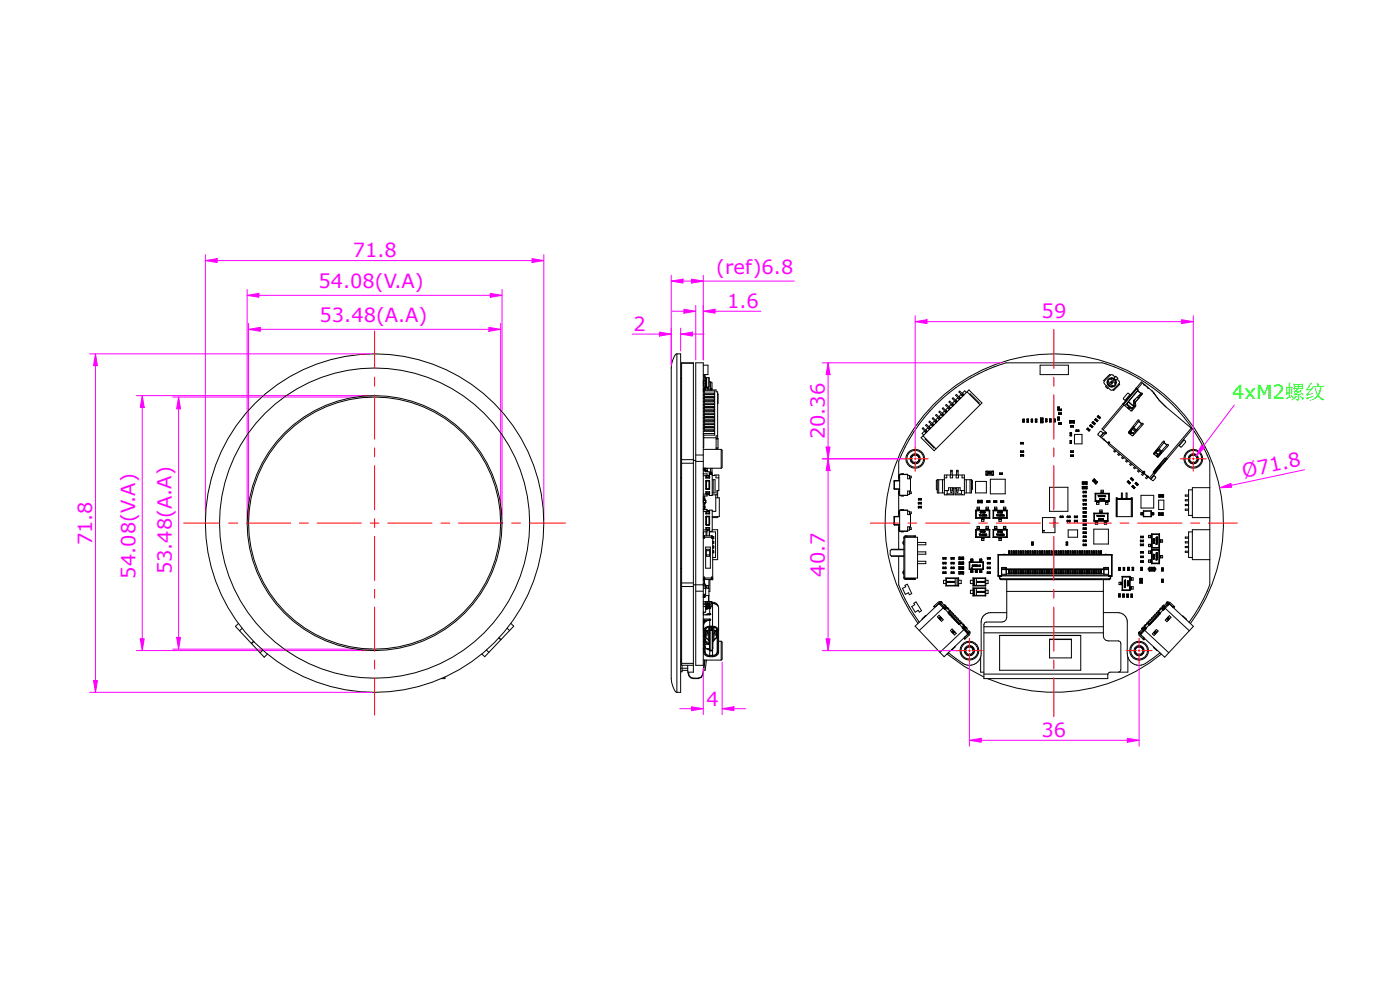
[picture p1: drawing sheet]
<svg xmlns="http://www.w3.org/2000/svg" width="297mm" height="210mm" viewBox="0 0 297 210" stroke-linecap="round" stroke-linejoin="round" font-family="sans-serif">
<defs><g id="words">
<g font-size="4.1" fill="#f0f">
<text x="74.9" y="54.6">71.8</text>
<text x="152" y="58.2">(ref)6.8</text>
<text x="67.6" y="61.2">54.08(V.A)</text>
<text x="154.3" y="65.3">1.6</text>
<text x="67.8" y="68.4">53.48(A.A)</text>
<text x="134.4" y="70.2">2</text>
<text x="221" y="67.5">59</text>
<text x="175" y="93.2" transform="rotate(-90 175 93.2)">20.36</text>
<text x="263.8" y="101.5" transform="rotate(-12 263.8 101.5)">Ø71.8</text>
<text x="19.6" y="115.7" transform="rotate(-90 19.6 115.7)">71.8</text>
<text x="28.7" y="122.7" transform="rotate(-90 28.7 122.7)">54.08(V.A)</text>
<text x="36.4" y="121.8" transform="rotate(-90 36.4 121.8)">53.48(A.A)</text>
<text x="175" y="122.3" transform="rotate(-90 175 122.3)">40.7</text>
<text x="149.9" y="149.7">4</text>
<text x="221" y="156.3">36</text>
</g>
<text font-size="4.1" fill="#0f0" x="261.4" y="84.7">4xM2螺纹</text>
</g></defs>
<!-- layer: dim -->
<path d="M43.6 55.3l2.5-.4v.8zM43.6 54v56.3M46.1 55.3h66.8M115.4 54v56.3" fill="none" stroke="#f0f" stroke-width=".21"/>
<path d="M43.6 55.3l2.5-.4v.8z" fill="#f0f"/>
<path d="M112.9 54.9l2.5 .4-2.5 .4z" fill="none" stroke="#f0f" stroke-width=".21"/>
<path d="M112.9 54.9l2.5 .4-2.5 .4z" fill="#f0f"/>
<path d="M52.4 62.6l2.5-.4v.9zM52.4 61.4v48.9M54.9 62.6h49.1M106.5 61.4v48.9" fill="none" stroke="#f0f" stroke-width=".21"/>
<path d="M52.4 62.6l2.5-.4v.9z" fill="#f0f"/>
<path d="M104 62.2l2.5 .4-2.5 .5z" fill="none" stroke="#f0f" stroke-width=".21"/>
<path d="M104 62.2l2.5 .4-2.5 .5z" fill="#f0f"/>
<path d="M52.7 69.9l2.5-.5v.9zM52.7 68.6v41.7M55.2 69.9h48.5M106.2 68.6v41.7" fill="none" stroke="#f0f" stroke-width=".21"/>
<path d="M52.7 69.9l2.5-.5v.9z" fill="#f0f"/>
<path d="M103.7 69.4l2.5 .5-2.5 .4z" fill="none" stroke="#f0f" stroke-width=".21"/>
<path d="M103.7 69.4l2.5 .5-2.5 .4z" fill="#f0f"/>
<path d="M36.6 84.2h42.2M37.9 86.7v48.5M36.6 137.7h42.2M37.5 135.2h.8l-.4 2.5z" fill="none" stroke="#f0f" stroke-width=".21"/>
<path d="M37.5 135.2h.8l-.4 2.5z" fill="#f0f"/>
<path d="M37.9 84.2l.4 2.5h-.8z" fill="none" stroke="#f0f" stroke-width=".21"/>
<path d="M37.9 84.2l.4 2.5h-.8z" fill="#f0f"/>
<path d="M28.9 83.9h49.9M30.2 86.4v49.1M28.9 138h49.9M29.8 135.5h.8l-.4 2.5z" fill="none" stroke="#f0f" stroke-width=".21"/>
<path d="M29.8 135.5h.8l-.4 2.5z" fill="#f0f"/>
<path d="M30.2 83.9l.4 2.5h-.8z" fill="none" stroke="#f0f" stroke-width=".21"/>
<path d="M30.2 83.9l.4 2.5h-.8z" fill="#f0f"/>
<!-- layer: 0 -->
<g fill="none" stroke="#000" stroke-width=".21">
<path d="M143.6 75.1a3.2 3.2 0 0 0-1.2 3v65.8a3.2 3.2 0 0 0 1.2 3M143.6 75.1h.8v71.8h-.8M143.6 75.1v71.8M144.6 77.1h2.5M147.6 77h1.6v64.1h-1.6zM149.2 77.5h1v2h-1M149.3 79.5v1.3M149.3 79.6h.2M149.5 79.5v3.2M149.5 79.8h.1M220.7 77.5h6v2h-6zM235.5 79.6l.3-.1 .3 .1 .4 .4"/>
<path d="M235.5 79.6l-.1-.2-1.3 1.3 .2 .1M235.5 79.6l-1.2 1.2M144.4 80.3h.2M144.6 98.3h2.5M144.6 97.5h2.5M147.1 97.7h.5M147.6 97.9h1.6M147.6 96.5h1.6M149.2 83h.2v8.5M149.2 82.9h2.4v9.4h-2.3M149.2 99.3h3.8M149.2 92.1l.1 .2"/>
<path d="M149.2 95.3h3.8M149.2 91.9h2.4M149.2 91.5h2.4M149.2 90.9h.2M149.2 90.7h.2M149.2 90.2h.2M149.2 90l2.4 .1M149.2 89.5h.2M149.2 89.3h.2M149.2 88.8h.2M149.2 88.6h.2M149.2 88.1h.2"/>
<path d="M149.2 87.9h2.4M149.2 87.4h.2M149.2 87.2h.2M149.2 86.7h.2M149.2 86.5h.2M149.2 86h.2M149.2 85.8h2.4M149.2 85.3h.2M149.2 85.1h.2M149.2 84.6h.2M149.2 84.4h.2M149.2 83.8h.2"/>
<path d="M149.2 83.7h2.4M149.2 83.1h.2M149.2 82.8h.1M149.2 82.5h.1M149.2 82h.1M149.2 81.6h.1M149.2 81.2h.1M149.2 81h.1M149.2 80.7h.1M149.2 81.8h.1v.6h-.1M149.2 82.7h.3M149.2 81.4h.3"/>
<path d="M149.2 80.8h.3M149.3 99.4l-.1 .1M149.3 92.3l-.1 2.6M149.3 99.8l-.1 .1M149.3 82.9v-.2h2.6v.4h.3v9.9M149.3 92.9h2.6M149.3 99.8h.1M149.3 99.5v.3M149.3 99.5h.1M149.4 99.5h-.1M149.4 99.7l-.1 .1M149.4 99.3v.4"/>
<path d="M149.4 91.4h2M149.4 91.2h2.2M149.4 90.8h2.2M149.4 90.7h2M149.4 90.5h2.2M149.4 90h2M149.4 89.8h2.2M149.4 89.4h2.2M149.4 89.3h2M149.4 89h2.2M149.4 88.7h2.2M149.4 88.5h2"/>
<path d="M149.4 88.3h2.2M149.4 87.8h2M149.4 87.6h2.2M149.4 87.2h2.2M149.4 87.1h2M149.4 86.9h2.2M149.4 86.5h2.2M149.4 86.4h2M149.4 86.2h2.2M149.4 85.7h2M149.4 85.5h2.2M149.4 85.1h2.2"/>
<path d="M149.4 85h2M149.4 84.8h2.2M149.4 84.4h2.2M149.4 84.3h2M149.4 84.1h2.2M149.4 83.6h2M149.4 83.4h2.2M149.5 99.4l-.1 .1M149.5 99.3v.5M149.5 99.7l-.1 .1M149.5 99.6h.1M149.5 99.5v.1"/>
<path d="M149.5 80.1h.2v2M149.5 82.1h.2M149.6 82.3v.1M149.6 100h.4v.1M149.6 99.9h.1M149.6 99.6l-.2 .1M149.6 99.4h-.4M149.6 99.4l.1 .1M149.6 99.4v.2M149.6 99.7v.4h.9v.8M149.6 99.7l-.3 .1M149.6 99.5v.1"/>
<path d="M149.6 99.7h.1M149.6 99.3v.6M149.6 99.8l.1 .2v-.2M149.6 99.8h.1M149.7 82.2v.5M149.7 82.2h.4M149.7 82.2l-.1 .1M149.7 99.3v.2M149.7 99.8h.3M149.7 99.5h.3M149.8 82.1h-.1M149.8 80.1l-.1 .1"/>
<path d="M149.8 82.3h.3M149.8 80.2v1.9M149.9 80.1l-.1 .1M149.9 80.1v2h.5M149.9 80.1h.5v2M149.9 82.1h-.1M150 99.3v.8M150.1 82.2l.1 .1M150.1 82.2v.1M150.1 82.3h.1M150.2 82.4l-.6-.1v.4M150.2 82.4v.3"/>
<path d="M150.2 82.3v.4M150.2 82.3v.1M150.4 80.2v1.9M150.4 80.1v.1M150.4 81h.3M150.7 82.4l.2 .2M150.7 81l.3 .2v1.5M150.7 82.3l-.1 .4M150.7 81v1.3M150.7 99.3v1M150.8 82.3l.2 .2M150.8 82.3v.1"/>
<path d="M150.8 82.4l.1 .3M150.8 82.4l-.2 .1M150.8 82.3h-.1M150.9 82.6h.1M151 99.3v1.3h-.5l-.1 .3M151.4 90.7l.2 .1M151.4 91.4l.2 .1M151.4 83.6l.2 .1M151.4 84.3l.2 .1M151.4 85l.2 .1M151.4 85.7l.2 .1M151.4 86.4l.2 .1"/>
<path d="M151.4 90l.2 .1M151.4 87.1l.2 .1M151.4 89.3l.2 .1M151.4 87.8l.2 .1M151.4 88.5l.2 .2M151.4 83.6v.1M151.4 84.3v.1M151.4 85v.1M151.4 85.7v.1M151.4 86.4v.1M151.4 87.1v.1M151.4 87.8v.1"/>
<path d="M151.4 88.5v.2M151.4 89.3v.1M151.4 90v.1M151.4 90.7v.1M151.4 91.4v.1M151.9 93h.4v2h-.4M151.9 93.1h.4M152.2 92.5h-.3v2.8M152.2 95v.2h-.3M152.2 83.6v2M152.2 83.7h.1M153 95.3l.2 .2v3.6l-.2 .2"/>
<path d="M153 95.3v4M193.5 96.7a.85 .85 0 0 1 .9-.2 .85 .85 0 0 1 .6 .8 .89 .89 0 0 0-.8-1 .98 .98 0 0 1 1 1.1 .98 .98 0 0 1-1.2 .9 .98 .98 0 0 1-.7-1.3zM194.3 98.1l.1 .2M195 97.3a.8 .8 0 0 0-.9-.8 .8 .8 0 0 0-.7 .9 .8 .8 0 0 0 .9 .7M195 97.3a.8 .8 0 0 1-.7 .8M195.4 92.9l10.2-10.2 2.7 2.8-10.1 10.1zM195.8 92.5l2.8 2.7M196.4 93l-.1 .1 1.8 1.9 .2-.1M196.4 91.8l-.3-.3-.5 .4 .4 .4M196.5 91.4l-.2 .2M196.6 91.6l-.1 .1M196.7 91.6l-.9-.9-.1 .2 .8 .9"/>
<path d="M197.1 91.1l-.3-.3-.4 .4 .4 .3M197.2 90.7l-.2 .1M197.4 90.8l-.2 .2M197.4 90.9l-.9-.9-.1 .2 .8 .9M197.8 90.4l-.3-.3-.4 .4 .4 .3M197.9 90l-.2 .1M198.1 90.1l-.2 .2M198.1 90.2l-.9-.9-.1 .2 .8 .9M198.6 89.7l-.4-.3-.4 .4 .4 .3M198.6 89.3l-.2 .1M198.8 89.4l-.2 .2M198.8 89.5l-.8-.9-.2 .2 .8 .8"/>
<path d="M199.3 89l-.4-.3-.4 .3 .4 .4M199.3 88.5l-.2 .2M199.5 88.7l-.2 .2M199.5 88.8l-.8-.9-.2 .2 .8 .8M200 88.3l-.4-.4-.4 .4 .4 .4M200 87.8l-.2 .2M200.2 88l-.2 .2M200.2 88.1l-.8-.9-.2 .2 .8 .8M200.7 87.6l-.4-.4-.4 .4 .4 .4M200.7 87.1l-.2 .2M200.9 87.3l-.2 .2M200.9 87.3l-.8-.8-.2 .2 .8 .8"/>
<path d="M201.4 86.9l-.4-.4-.4 .4 .4 .4M201.4 86.4l-.2 .2M201.6 86.6l-.2 .2M201.6 86.6l-.8-.8-.2 .2 .9 .8M202.1 86.2l-.4-.4-.4 .4 .4 .4M202.1 85.7l-.2 .2M202.3 85.9l-.2 .2M202.3 85.9l-.8-.8-.2 .2 .9 .8M202.8 85.5l-.4-.4-.3 .4 .3 .4M202.8 85l-.1 .2M203 85.2l-.2 .2M203 85.2l-.8-.8-.2 .2 .9 .8"/>
<path d="M203.5 84.8l-.3-.4-.4 .4 .3 .4M203.5 84.3l-.1 .2M203.7 84.5l-.2 .2M203.8 84.5l-.9-.8-.2 .1 .9 .9M204.2 84.1l-.3-.4-.4 .4 .3 .3M204.2 83.6l-.1 .2M204.4 83.8l-.2 .2M204.5 83.8l-.9-.8-.2 .1 .9 .9M205 83.3l-.4-.4-.4 .5 .3 .3M205.2 83.1l2.7 2.8M205.7 83.7l.1-.1 1.9 1.8-.1 .2M209.2 100h1.6"/>
<path d="M209.2 100v.7M209.2 100v.8M209.5 100v.8M210.5 100v.8M210.7 100v.8M210.8 100h-.1M216.5 95.7h.7v.3h-.7zM216.5 96.4h.7v.3h-.7zM216.5 94.1h.6M216.5 93.9h.6M216.5 95.7l.1 .2M216.5 96.4l.1 .1"/>
<path d="M216.6 93.8v.4M216.6 93.8l-.1 .1M216.6 94.1l-.1 .1M216.6 95.9l-.1 .1M216.6 95.7v.3M216.6 96.4v.3M216.6 96.5h.1M216.6 94h.1M216.6 96.5v.2M216.6 96.6h.1M216.7 96.7h-.2M216.7 95.9h.1"/>
<path d="M216.7 96.6v.1M216.7 94h.1M216.7 95.8h.1M216.7 96.6h.1M216.8 95.8h-.1M216.8 96.5l-.1 .1M216.8 96.5v.1M216.8 94h-.1M216.8 94h.1M216.8 94l-.1 .1M216.8 96.6v.1M216.8 96.5l-.1 .2"/>
<path d="M216.8 95.8l-.1 .1M216.8 96.5l.1 .1M216.8 95.8h.1M216.8 96.5h.1M216.8 95.8v.1M216.9 94h-.1M216.9 95.8l-.1 .1M216.9 96.6l-.1 .1M216.9 95.9h-.1M216.9 94l-.1 .1M216.9 95.8h-.1M216.9 94h.1"/>
<path d="M216.9 96.6h.1M216.9 95.9h.1M216.9 96.6v.1M216.9 94v.1M216.9 95.8l.1 .1M216.9 95.8v.1M216.9 96.5v.1M217 94h.1M217 94h-.1M217 94l-.1 .1M217 95.8h-.1M217 96.6h.1"/>
<path d="M217 96.5h-.1M217 96.5v.1M217 88.9v.6h.3M217 89h.3M217 88.9h.3M217 94v.1M217 95.8v.1M217 89.5h.1M217.1 95.7v.3M217.1 96.4v.3M217.1 95.9v.1M217.1 96.7h.1"/>
<path d="M217.1 93.8v.4M217.1 89.2h.1M217.1 89.3v.1M217.1 89.4h.1M217.1 89.1h.1M217.1 89.3h.1M217.1 95.7h.1M217.1 96.4v.1M217.1 93.8v.1M217.1 94.1v.1M217.1 89h.1M217.1 89.2v.1"/>
<path d="M217.2 89.1l-.1 .1M217.2 89.2h-.1M217.2 89.2h.1M217.2 89.4h.1M217.2 89.3h-.1M217.2 89.1h.1M217.2 89.3h.1M217.2 89.2l-.1 .1M217.2 89.1v.1M217.3 88.9v.6M217.3 88.9h.1M217.9 88.9h.3v.7h-.3z"/>
<path d="M217.9 88.9v.1M217.9 89.5h.3M217.9 89h.3M217.9 89.5h.1M218 89.1h.1M218 89.3h.1M218 89.1v.1M218 89.4h.1M218 89.2h.1M218.1 89.1h.1M218.1 89.2h-.1M218.1 89.4h-.1"/>
<path d="M218.1 89.2h.1M218.1 89l-.1 .1M218.1 89.1h-.1M218.1 89.3h-.1M218.1 89.4h.1M218.1 89.1v.1M218.1 89.5h.1M218.2 88.9l-.1 .1M218.8 89h.3M218.8 89.5h.2M218.8 88.9v.6M218.8 88.9h.2v.6"/>
<path d="M218.8 88.9h.3v.6M218.9 89.3h.1M218.9 89.1h.1M218.9 89.1v.1M218.9 89.4h.1M218.9 89.3v.1M218.9 89.2h.1M218.9 89h.1M218.9 89v.1M219 89.3h-.1M219 89.1h-.1M219 89.2h-.1"/>
<path d="M219 89.3h.1M219 89.3v.1M219.1 89.5h-.3M219.1 88.9h-.1M219.1 89.5h-.1M219.6 88.9h.4v.7h-.4zM219.6 88.9l.1 .1M219.6 89.5h.4M219.6 89h.4M219.7 89.5h-.1M219.7 89.1l.1 .1M219.7 89h.1"/>
<path d="M219.8 89.2h.1M219.8 89.3h.1M219.8 89.2l-.1 .1M219.8 89.3l.1 .1M219.8 89.1h-.1M219.8 89.1h.1M219.9 89.2v.1M219.9 89.2l-.1 .2M219.9 89.4h-.2M219.9 89.1l-.2 .1M219.9 89.1h-.1M219.9 89h-.2"/>
<path d="M219.9 89.2l-.1 .1M219.9 89.1l-.1 .1M219.9 89.5h.1M220 88.9l-.1 .1M220.7 88.7h.6M220.7 88.7v1h.5M220.7 88.7l.1 1h.4M220.7 89.5h.6M220.7 88.9h.6M220.8 89.7h-.1M220.9 89.3l.2-.1zM220.9 89.4h.1"/>
<path d="M221 89h.1zM221 89.1h.1M221 89.1v.1M221 89.3h.1M221 89.3v.1M221 89.3l-.1 .1M221 89.2h.1M221 89h.1M221 89.2v.1M221.1 89.1h-.2h.2M221.1 89.1h.1M221.1 89.1h-.1"/>
<path d="M221.1 89.3l-.1 .1M221.1 89.3h-.1M221.2 88.9v.6M221.2 88.7v1M221.3 88.7h-.1M221.8 88.9v.5M221.8 88.9v.6M221.8 89.4h.3M221.8 88.9h.3M221.9 89.1v.1M221.9 89.2h.1M221.9 89.1h.1"/>
<path d="M221.9 89.4h.1M221.9 89.3h.1M221.9 89.3v.1M221.9 89h.1M222 89.2h-.1M222 89.1h.1M222 89.3h.1M222 89.2l-.1 .1M222 89h.1M222 89.2v.1M222 89.2h.1M222 89.1v.1"/>
<path d="M222 89.3h-.1M222 89l-.1 .1M222 89v.1M222.1 88.9v.5M222.7 88.8h.3v.7h-.3zM222.7 88.9h.1M222.7 89.4h.3M222.7 88.9h.3M222.7 89.4v.1M222.7 89l.1 .1M222.7 89h.2M222.8 89.4h.1"/>
<path d="M222.8 89.1v.1M222.8 89.2h.1M222.8 89v.1M222.8 89.2v.1M222.8 89.1h.1M222.8 89.3h.1M222.9 89.1h.1M222.9 89.3v.1M222.9 89.1v.1M222.9 89h-.1M222.9 89l-.1 .1M222.9 89.2l-.1 .1"/>
<path d="M222.9 89.1l-.1 .1M222.9 89.5h.1M222.9 88.9h.1M223.5 89.5h.3M223.5 89.4h.3M223.5 88.9h.3M223.6 88.9v.6M223.6 89.5h-.1M223.6 88.9h-.1M223.6 89.2h.1M223.6 89.4h.1M223.7 89.1h.1"/>
<path d="M223.7 89.3h.1M223.7 89h.1M223.7 89.2l-.1 .1M223.7 89.2h-.1M223.7 89.4h.1M223.7 89.2h.1M223.7 89.2v.1M223.7 89h-.1M223.7 89v.1M223.8 88.9v.6M224.4 88.4h.3v.7h-.3zM224.4 89h.3"/>
<path d="M224.4 88.5h.3M224.4 86.4h.3M224.5 89l-.1 .1M224.5 88.5h.1M224.5 86.4h.1M224.5 86.9h.1M224.5 86.7l.1 .1M224.5 86.7h.1M224.5 86.8l.2 .1M224.5 88.6h.1M224.5 86.5h.1zM224.5 86.8v.3h.7v-.3h-.6v.3"/>
<path d="M224.5 86.8h.1M224.5 88.8h.1M224.5 88.8v.1M224.5 86.7v.1M224.5 90h.6M224.5 87.9h.6M224.6 88.7v.1M224.6 88.7h.1M224.6 88.9l-.1 .1M224.6 88.9v.1M224.6 86.6h-.1M224.6 86.8h.1"/>
<path d="M224.6 87.1h.1M224.6 86.7h-.1M224.6 86.7h.1M224.6 86.5h-.1M224.6 86.8h-.1M224.6 89.7h.6M224.6 87.6h.6M224.6 87.6v.3M224.6 89.7v.3M224.6 90h.5M224.6 89.7h.5M224.6 87.9h.5"/>
<path d="M224.6 87.6h.5M224.6 88.8h-.1M224.6 86.6h.1M224.6 86.6v.1M224.6 88.8v.1M224.6 88.8h.1M224.6 86.8l.1 .2M224.6 86.5l-.1 .2M224.7 86.8h-.1M224.7 86.6h-.1M224.7 86.7l-.1 .1M224.7 87.7h.1"/>
<path d="M224.7 87.7v.1M224.7 89.9h.1M224.7 89v.1M224.7 88.5l-.2 .1M224.7 86.4h.1M224.7 87.8h.1M224.7 87h.1M224.7 86.9h-.3M224.7 86.9v-.6h-.3v.7h.3M224.7 86.9v.1M224.8 87.7h.1M224.8 89.8v.1"/>
<path d="M224.8 89.8h.1M224.8 87.7v.1M224.8 89.9h.1M224.8 86.9h-.1M224.8 87h-.1M224.8 86.9v.1M224.8 86.9l-.1 .1M224.8 87.8h.1M224.8 86.9h.1M224.9 87.7h.1M224.9 89.8h.1M224.9 89.8v.1"/>
<path d="M224.9 87.7v.1M224.9 86.9l-.1 .1M224.9 86.9v.1M224.9 87h-.1M224.9 87.8h.1M224.9 89.9h.1M224.9 87h.1M225 87.7h.1M225 89.8v.1M225 87h.1M225 86.9v.1M225 89.9h.1"/>
<path d="M225 87.7v.1M225 89.8h.1M225 87.8h.1M225 86.9h.1M225.1 87.6v.3M225.1 89.7v.3M225.1 86.8v.3M225.1 86.8h.1M225.1 87.1h.1M226.9 89.2h1M226.9 89.7h1M226.9 89.2v.5"/>
<path d="M226.9 89.2h.1M227 91.8h.3v.7h-.3zM227 91.8l.1 .1M227 92.4h.3M227 91.9h.3M227 94.1h.3M227 93.5h.3M227.1 93.5h.2M227.1 93.5v.6M227.1 94.1h.2M227.1 92.4h-.1M227.1 92.1h.1"/>
<path d="M227.1 91.9v.1M227.1 92h.1M227.1 93.6h.1M227.1 90.3v.3h.6M227.1 90.3h.6v.3M227.1 96.5h.6M227.1 96.5v.3h.6M227.1 96.5l.1 .3h.5M227.1 95.7v.2M227.1 95.7v.3M227.1 95.9h.6M227.1 95.7h.6"/>
<path d="M227.1 89.2h.6M227.1 89.2v.5M227.1 92.1v.1M227.1 92.2h.1M227.1 93.8v.1M227.1 93.8h.1M227.2 90.3v.3h.5M227.2 90.3h.5v.3M227.2 90.6h-.1M227.2 90.3h-.1M227.2 96.8h-.1M227.2 93.8l-.1 .1"/>
<path d="M227.2 93.8h-.1M227.2 94h.1M227.2 93.8h.1M227.2 93.7h.1M227.2 93.7h-.1M227.2 93.7l-.1 .1M227.2 93.9l-.1 .1M227.2 93.9h-.1M227.2 93.9h.1M227.2 92.3h-.1M227.2 92.2v.1M227.2 92l-.1 .1"/>
<path d="M227.2 92v.1M227.2 92.1l-.1 .1M227.2 90.3v.3M227.2 96.5v.3M227.2 95.7v.3M227.2 92.1h-.1M227.2 93.8v.1M227.2 93.6h.1M227.2 92.2h.1M227.2 93.6v.1M227.2 93.7v.1M227.2 93.9v.1"/>
<path d="M227.2 92.1v.1M227.2 96.6h.1M227.2 91.9h-.1M227.2 90.4h.1M227.2 95.8h.1M227.3 89.5h.1M227.3 90.4v.1M227.3 95.8h.1M227.3 96.6v.1M227.3 90.4h-.1M227.3 90.4h.1M227.3 90.5h.1"/>
<path d="M227.3 95.8h-.1M227.3 96.7h.1M227.3 92.4h.1M227.3 91.8h.1M227.3 96.6h-.1M227.3 93.5v.6M227.3 96.6h.1M227.3 89.5l.1-.1v.1M227.3 89.5l.2-.1v.1M227.3 90.4l-.1 .1M227.3 95.8l-.1 .1M227.3 95.8v.1"/>
<path d="M227.3 95.9h.1M227.4 96.6l-.1 .1M227.4 90.4h-.1M227.4 95.8h-.1M227.4 96.6h.1M227.4 89.4l-.1 .1M227.4 89.4h.1M227.4 89.4v.1M227.4 90.4h.1M227.4 90.4v.1M227.4 96.7h.1M227.4 95.8h.1"/>
<path d="M227.4 90.5h.1M227.4 95.9h.1M227.4 96.6v.1M227.5 96.7h-.1M227.5 95.8h.1M227.5 89.5h.1M227.5 89.4v.1M227.5 89.5h-.1M227.5 90.4h-.1M227.5 90.4v.1M227.5 90.4h.1M227.5 90.5h.1"/>
<path d="M227.5 95.8h-.1M227.5 96.7h.1M227.5 96.6v.1M227.5 95.8l-.1 .1M227.6 96.7h.1M227.6 89.4h.1M227.6 95.8h.1M227.6 90.5h.1M227.6 95.8v.1M227.6 90.4h.1M227.6 96.6l-.1 .1M227.6 96.6h.1"/>
<path d="M227.6 89.5h.1M227.6 96.6v.1M227.6 90.4v.1M227.6 95.9h.1M227.6 89.4v.1M227.7 89.2v.5M227.7 90.6h.1M227.7 90.3h.1M227.7 96.5v.3M227.7 96.8h.1M227.7 95.7v.2M227.9 89.2v.5"/>
<path d="M227.9 89.7h-1M227.9 89.7h.1M227.9 92.2h1.6v2h-1.6zM228.3 91.2v.3h.5M228.3 91.2h.6M228.3 91.5h.1M228.4 91.3v.1M228.4 91.3h.1M228.4 91.4h.1M228.5 91.4h.1M228.5 91.3v.1M228.5 91.3h.1"/>
<path d="M228.6 91.3h.1M228.6 91.4h.1M228.6 91.3v.1M228.7 91.3h.1M228.7 91.4h.1M228.7 91.3v.1M228.8 91.4h.1M228.8 91.3v.1M228.8 91.2v.3M228.9 91.2h-.1M230.6 91l.5 .4M230.7 90.8l-.1 .2"/>
<path d="M230.7 90.8l.5 .4M230.8 91h.1M230.8 91h-.1M230.8 90.8l-.2 .2M230.8 90.8l.4 .4M230.8 90.8h-.1M230.8 91.1h.1M230.8 91v.1M230.8 91l.1 .1M230.9 91l-.1 .1M230.9 91h.1M230.9 91.1h.1"/>
<path d="M230.9 91.1v.1M230.9 91.2h.1M231 91.1h-.1M231 91.2h.1M231 91.1h.1M231.1 91.4h-.1M231.2 91.2l-.2 .2M231.2 90.3h.1M231.2 91.2l-.1 .2M231.2 91.2h.1M231.4 90l.5 .5-.2 .2-.6-.4zM231.4 90.1h.1"/>
<path d="M231.4 90.3h.1M231.4 90.1l-.2 .3M231.4 90.3h-.1M231.4 90.2v.1M231.5 90.3h.1M231.5 90.4h.1M231.5 90.4h-.1M231.5 90.3v.1M231.5 90.4v.1M231.6 90.5h-.1M231.6 90.4l-.1 .1M231.6 90.6h.1"/>
<path d="M231.6 90.4h-.1M231.6 90.4v.1M231.7 90.4h.1M231.7 90.5l-.1 .1M231.7 90.4v.1M231.7 89.7h.1M231.8 89.7h-.1M231.8 90.4l-.2 .3M231.8 90.5h.1M231.8 90.4v.1M231.9 89.4l.5 .5-.2 .2-.5-.4zM231.9 89.6l.1 .1"/>
<path d="M231.9 89.6v.1M231.9 89.4v.1M232 89.8h.1M231.9 89.5h.1M231.9 89.7h.1M232 89.5l-.3 .2M232 89.7h.1M232.1 89.7h-.1M232.1 89.7l-.1 .1M232.1 89.7h.1M232.1 89.8v.1M232.1 89.8l-.1 .1"/>
<path d="M232.1 89.9h.1M232.1 89.7l-.1 .2M232.1 89.7v.1M232.2 90h.1M232.2 89.8h.1M232.2 89.8l-.1 .1M232.3 89.1h-.1M232.3 89.8l-.2 .2M232.3 89.8v.1M232.4 89.8l-.1 .1M232.4 88.8l.5 .4-.2 .3-.5-.5zM232.5 88.8h-.1"/>
<path d="M232.5 88.8l-.1 .1M232.5 88.8l-.2 .3M232.5 89h.1M232.5 89.1v.1M232.6 89.2h-.1M232.6 89.1l-.1 .1M232.6 89.1h-.1M232.6 89h-.1M232.6 89l-.1 .1M232.6 89.1l.1 .1M232.6 89.1v.1M232.6 89.2h.1"/>
<path d="M232.7 89.2h-.1M232.7 89.3h.1M232.7 89.2h.1M232.8 89.2l-.1 .1M232.8 89.2l-.1 .2M232.9 88.4h-.1M233 88.1l-.2 .3M233 88.1l.5 .5-.2 .2-.5-.4M233 88.3l.1 .1M233 88.2l-.2 .3M233 88.4h.1M233 88.2h.1"/>
<path d="M233.1 88.4v.1M233.1 88.4h.1M233.1 88.5h-.1M233.1 88.5h.1M233.2 88.6h-.1M233.2 88.6h.1M233.2 88.5v.1M233.2 88.7h.1M233.2 88.5l-.1 .1M233.3 88.8h-.1M233.3 88.7l-.1 .1M233.3 88.5h.1"/>
<path d="M233.3 88.6l-.1 .1M233.4 88.5l-.2 .3M233.4 88.6h.1M233.5 88.5l-.1 .1M234 93.1h.2v.2M234 91.9l-.6 .7M234.1 91.9l-.6-.4-.6 .7 2.3 2M234.2 93.3l.8 .6M234.3 80.8l-.1 .3 .1 .3 1.2 1.3 .3 .1 .3-.1M234.5 92l-.8 .9M234.6 91.7l-.2 .2M234.7 81.8l-.2 .2 .4 .4 .2-.1"/>
<path d="M234.7 91.8l-.1 .2M235 94l.4-.2-.3 .5 7.2 6 .5-.3-.1 .4M235 80.8l.4 .7 .7 .4h-.6l-.4-.4zM235.1 93.8l.3 .2M235.3 94l7.2 6.1M235.5 80.3l.7 .1 .4 .4v.6l-.4-.7zM236.3 80.2l.4-.4 .4 .4-.4 .5M236.5 95.4l-.2 .3 .2 .2 .2-.3M237 80.4l.4 .4 .1 .3-.1 .3M237.4 96.1l-.3 .3 .3 .2 .2-.3M237.4 81.4l-1.3 1.3M237.4 81.4l.1 .1-1.2 1.3-.2-.1"/>
<path d="M238.2 96.8l-.2 .3 .2 .2 .2-.3M238.2 85.7l1.7 1.4M238.2 85.7h.1M238.3 85.6l.1 .1M238.4 85.9l-4.4 5.3M238.8 85h.1M239 97.6l-.2 .2 .2 .2 .3-.3M239.1 85.7v.2M239.1 85.7l1 .9M239.2 86l.7 .5M239.2 86l.6 .5M239.2 85.5l-.1 .2"/>
<path d="M239.2 85.9l-.1 .1M239.3 85.3l1.2 .9M239.4 86.3l.2 .2M239.4 85.2l1.1 1M239.4 86.2l-.2 .3M239.7 86.4l-.3 .3M239.7 83.7l-1 1.2M239.7 86.4l-.2 .3M239.8 83.8l-.4-.4h-.2l-.9 1.2 .5 .4M239.9 86.5h-.1M239.9 98.3l-.2 .2 .2 .2 .2-.2M239.9 86.6h.2"/>
<path d="M239.9 86.5v.1M239.9 91.6l.4 .3M239.9 91.6l.1 .1M239.9 91.3l-.3 .5M239.9 91.5l.1 .2M240 91.5l1.6-2.2v-.2l-.4 .3-1.8 2.2 .1 .2 .6 .6h.3l2.1-2.4v-.2h-.2l-1.9 2.1M240 91.5l-.1 .1M240 91.7l-.2 .3M240 91.7l.2 .2M240 91.7h.1M240 91.7l-.3 .4M240.1 91.8l-.3 .4"/>
<path d="M240.2 91.9h.1M240.3 91.1l.5 .4M240.3 86.5l-.2 .1M240.4 90.9l-.9 1 .3 .1M240.4 91.9h-.2M240.4 90.8l.6 .5M240.4 91.9h-.1M240.5 85.1l.1 .9M240.5 86.2l-.4 .4-.3-.1M240.5 90.7l.6 .5M240.5 86.2h.1M240.6 84.9l-.1 .2"/>
<path d="M240.6 86.1l-.1 .1M240.6 84.9h.1M240.6 85.3l.2 .3M240.6 84.9l1.5-1.5h.2v.2l-1.4 1.7v.9l-.8 .9h-.2M240.6 86h.1M240.6 86l-.1 .2M240.6 90.6l-.1-.1-1.1 1.2M240.7 83h.1M240.7 99l-.2 .2 .2 .2 .3-.2M240.9 84.6l-.4 .6M240.9 85.5l-.3 .2M240.9 86l-1 1.1"/>
<path d="M240.9 82.4l.2 .1M241 82.3l.4 .3v.2l-2.3 2.8 .1 .4M241 82.3h.1M241.2 82.4h-.1M241.2 82.4l-2.9 3.4M241.2 84.3l.4 .1-.5 .6-.6 .4M241.3 82.9l.7 .6M241.4 82.9l.7 .5M241.4 91.2l-1.2 1.2M241.4 82.7l-2.8 3.4M241.5 84.5v.1M241.6 99.7l-.3 .2 .3 .2 .2-.2"/>
<path d="M241.6 89.4l.6 .5M241.7 83.9l-.1 .5M242.1 83.8h-.4M242.3 83.5l-.3 .4-.5 .1M242.4 81.2l-1.1 1.3M242.6 81.4v.3l.3-.1M242.8 81.7l.7 .5M243.5 82.1v.3l.2-.1M244.4 82.9l.4 .5M244.8 83.4l-2.7-2.4-8.3 10 .9 .9-.1 .1-.4-.2-.7 .9M244.8 83.4l1.1 1.5 1.4 1.4M244.8 83.4h.1"/>
<path d="M244.8 96.3l.7 .6h.2M244.8 96.2h.1M245 99.7l.1 .1-.2 .3M245 99.8l-.2 .2 .2 .2M245.1 99.9l.1 .1M245.2 95.7h.1M245.2 95.7v.1M245.2 100h.2M245.3 96.1l.4 .3M245.3 96.1v.1M245.3 99.9l.1 .1M245.3 96v.2"/>
<path d="M245.3 96l1.7-2.2v-.2l-.4 .3-1.8 2.2v.2M245.3 96v.1M245.3 96.2h.1M245.3 96.2l.3 .2M245.4 96.8l.3 .1M245.5 96.7l-.1 .1M245.5 95.2h.1M245.6 95.3l-.8 1M245.6 95.3l-.8 .9M245.6 95.2l-.1 .1M245.6 96.4l-.3 .3M245.6 96.4h.1"/>
<path d="M245.6 95.6l.5 .4M245.7 96.4l-.3 .4M245.8 94.9l.2 .2M245.8 96.4h-.2M245.8 95.3l.5 .5M245.8 96.4l1.8-2.1h.2l.1 .2-2.2 2.4M245.8 96.4h-.1M245.8 99.2l.1 .2M245.9 96.3l.1 .1M245.9 95.2l.5 .5M245.9 99.2l.1 .1M245.9 98.8l.2 .1"/>
<path d="M246 95.1l-1.1 1.3M246 99.1l.1 .1M246.1 96.4l-.1 .1M246.3 98.7l-1.4 1.7M246.3 95.9l-.8 .9M246.3 95.9h-.1M246.3 95.9h.1M246.4 96l-.7 .9M246.4 96l-.8 .9M246.4 95.9v.1M246.5 95.5l.3 .2M246.9 93.9l.7 .5"/>
<path d="M247 97.8l.1 .1M247.1 97.7l-1.9 1.8-.1 .4M247.1 97.7h.1M247.1 97.2l.2 .2M247.2 97.2l-2.5 2.9v.2M247.2 97.9l-1.9 1.7-.1 .4M247.2 97.8v.1M247.3 97.2l-.1 .1M247.3 97.2h-.2M247.3 97.2l.2 .2M247.3 86.3l5.6 4.7-8.8 10.6M247.3 97.5l.1 .1"/>
<path d="M247.4 97.3l-.4 .6M247.5 97.4h.1M251.1 93.2l.4 .4v.2l-.9 1-.5-.3M251.1 93.2h.1M251.2 93.3l-1 1.2M252.5 96.7a.85 .85 0 0 1 .9-.2 .85 .85 0 0 1 .6 .8 .89 .89 0 0 0-.8-1 .98 .98 0 0 1 1 1.1 .98 .98 0 0 1-1.2 .9 .98 .98 0 0 1-.7-1.3zM252.7 90.8l-5.4 6.4M253.3 98.1l.1 .2M254 97.3a.8 .8 0 0 0-.9-.8 .8 .8 0 0 0-.7 .9 .8 .8 0 0 0 .9 .7M254 97.3a.8 .8 0 0 1-.7 .8M144.4 101.3h.2M149.2 108l.1 .1"/>
<path d="M149.2 112.8h.8M149.2 112.4h1.3M149.2 105.8l.3-.1v.3h-.3M149.2 106.6h.3v1.4M149.2 108.1h.8v.4M149.2 108.5h1.3M149.2 107.7h.3M149.2 107.4h.3M149.2 107.1h.3M149.2 106.9h.3M149.2 106.2h.1M149.2 105.4h.3"/>
<path d="M149.2 104.8h1.3M149.2 100.9h1.3M149.2 114h2v8.9h-1.9v-.2h.2M149.2 106.6h.1M149.2 113.9l.3 .1M149.2 105.7v.3M149.2 114h.1M149.2 100.5h.8v.4M149.4 107.7v.3l.5 .1M149.5 113.7v.5h-.3M149.5 113.9h-.2v-.2h1.8v.2h-.2M149.5 105.2v.9"/>
<path d="M149.5 105.9h.1M149.5 105.8h.1M149.5 107.6h.1M149.5 107.5h.1M149.5 106.8h.1M149.5 106.6h.2M149.7 116h1v4.5h-1zM149.7 106.1v.5M149.7 106.6l-.2 .1M149.7 106.1h-.5v.5M149.7 106.1h.1M149.7 103.7l.1 .1"/>
<path d="M149.7 111.3l.1 .1M149.7 104.3v.5l.1-.1M149.7 111.9h.8M149.7 109.6v1.7M149.7 111.9v.5l.1-.1M149.7 109h.8M149.7 111.9l.1 .1M149.7 104.3h.8M149.7 104.3l.1 .1M149.7 101.4h.8M149.8 112.8v.9M149.8 103.7l.1 .1"/>
<path d="M149.8 111.3l.1 .1M149.8 103.7h-.1M149.8 111.3h.7M149.8 102v1.7M149.8 109.6v1.7M149.8 111.3h-.1M149.8 109.6h.7M149.8 109.6h-.1M149.8 103.7h.7M149.8 102h.7M149.8 102h-.1M149.8 116.6h.7l-.1 1.4-.6-.1z"/>
<path d="M149.8 117.7h.7M149.8 116.8h.7M149.8 101.9l-.1 1.8M149.8 103.8h.6M149.8 101.9h.6M149.8 101.3l-.1 .1M149.8 108.9l-.1 .1M149.8 112.3h.6M149.8 112h.6M149.8 101l-.1-.1v.5M149.8 108.6l-.1-.1v.5M149.8 101v.3"/>
<path d="M149.8 104.4v.3M149.8 108.6v.3M149.8 112v.3M149.8 108.9h.6M149.8 108.6h.6M149.8 104.7h.6M149.8 104.4h.6M149.8 101.3h.6M149.8 101h.6M149.9 101.9l-.1 .1M149.9 109.5l-.1 .1M149.9 103.8h-.1"/>
<path d="M149.9 111.4h.5M149.9 101.9v1.9M149.9 109.5v1.9M149.9 111.4h-.1M149.9 109.5h.5M149.9 109.5h-.1M149.9 101.9h-.1M150 112.5h.4M150 104.8v.4h-.8M150 112.4v1.3M150 108.2l.5 .1M150 105h.5"/>
<path d="M150 104.9h.4M150 108.4l.4 .1M150 100.8l.4 .1M150 104.9h.1M150 112.5h.1M150.4 101.9l.1 .1M150.4 109.5l.1 .1M150.4 101.9v1.9M150.4 109.5v1.9M150.4 101v.3M150.4 104.4v.3M150.4 108.6v.3"/>
<path d="M150.4 112v.3M150.4 112.3l.1 .1M150.4 108.9l.1 .1M150.4 104.7l.1 .1M150.4 101.3l.1 .1M150.4 109.5l-.7 .1M150.4 101.9h.1M150.4 109.5h.1M150.4 111.4h.1M150.4 103.8h.1M150.5 100.3h.2M150.5 108.3v.1"/>
<path d="M150.5 108.3h.1M150.5 112.8h1.3v5.5h-.6M150.5 112.5v1.2M150.5 104.9h-.1M150.5 103.7l-.1 .1M150.5 111.3l-.1 .1M150.5 102v1.7M150.5 109.6v1.7M150.5 109.6v1.7l-.7 .1M150.5 100.9l-.1 .1M150.5 102h.1M150.5 104.3l-.1 .1"/>
<path d="M150.5 108.5l-.1 .1M150.5 109.6h.1M150.5 111.9l-.1 .1M150.5 111.3h.1M150.5 100.9v.5M150.5 104.3v.5M150.5 108.5v.5M150.5 111.9v.5M150.5 103.7h.1M150.6 100.3v.3h-.1M150.7 100.3v.3M150.9 100.3v.3"/>
<path d="M150.9 113.9h.5M150.9 100.4v.2M150.9 100.4h.1M150.9 113.7v.5h.5M151 100.2h.1M151 100.1l-.3 .2M151 100.4h.1M151 108.2h-.5l-.1 .3M151.1 112.4h1.1v6.3h-1M151.1 108.3v4.4h-.6M151.1 100.7v4.4h-.6v-.2M151.1 100.9l1.4-.1v3.3h-.4v.9h-1"/>
<path d="M151.1 101.8h.6v2.8h-.6M151.1 100.6l-.1 .1M151.1 108.2l-.1 .1M151.1 113.8h.3v.5h-.2M151.2 116.8h.2v.5h-.2M151.2 117.2h.2M151.2 116.9h.2M151.2 115.8h.2v.5h-.2M151.2 116.2h.2M151.2 115.9h.2M151.2 114.8h.2v.5h-.2M151.2 115.2h.2"/>
<path d="M151.2 114.9h.2M151.3 101.8v2.8M151.8 105.6h.8v4h-1.5M151.8 105v3.5h-.7M151.9 100.8v.6h.6M152.2 109.6v.2h-1.1M152.2 104.1v1.5M189.1 117.9h2.7M189.1 116.6h2.7M189.7 111.3l.1 .1M189.7 103.7l.1 .1M189.7 111.3h1.2"/>
<path d="M189.7 103.7h1.2M189.7 102v1.7M189.7 109.6v1.7M189.8 101.9l-.1 .1M189.8 109.5l-.1 .1M189.8 101.9v1.9M189.8 109.5v1.9M189.8 111.4h1.1M189.8 103.8h1.1M190.6 118v6a34.8 34.8 0 0 0 4.4 8M190.6 112.4v4.1M190.6 111.4v.6"/>
<path d="M190.7 109v.5M190.7 104.8v3.8M190.7 103.8v.6M190.7 101.4v.5M190.7 101v-3.1a35.4 35.4 0 0 1 22.7-20.9h20.5a35.4 35.4 0 0 1 22.8 20.9l-.1 26.1a34.5 34.5 0 0 1-4.4 8M190.7 112.4h.2M190.7 111.9h.2M190.7 109h.2M190.7 108.5h.2M190.7 104.8h.2M190.7 104.3h.2M190.7 101.4h.2"/>
<path d="M190.7 100.9h.2M190.7 100.9v.5M190.7 104.3v.5M190.7 108.5v.5M190.7 111.9v.5M190.9 108.2h1.7v1h.6v2.6h-.6v.9h-1.7zM190.9 109.6h-1.2M190.9 100.6h1.7v1h.6v2.6h-.6v.9h-1.7zM190.9 102h-1.2M190.9 112.7h1.7M190.9 109.5h-1.1M190.9 108.3h1.7"/>
<path d="M190.9 105.1h1.7M190.9 101.9h-1.1M190.9 100.7h1.7M191 100.6h.7M191 108.2h.7M191.6 100.5v.1M191.6 105.1v.1M191.6 108.1v.1M191.6 112.7v.1M191.7 112.7h-.7M191.7 105.1h-.7M191.7 114.8v.6"/>
<path d="M191.8 114.8l-.3 .2v.3l.3 .2M191.8 114l.3-.3h2.1v.2l-2.2 .1M191.8 114h2.9v8.6h-2.9M191.8 114.2h.2v8.2h-.2M191.8 116.5h-2.6l-.3 .3v.9l.3 .3h2.6M191.8 114v8.6M192.2 113.7v.2M192.4 113.7v.2M192.6 108.5h.4v.7M192.6 100.9h.4v.7M193 111.8v.7h-.4M193 112h.3v.3h-.3"/>
<path d="M193 108.6h.3v.4h-.3M193 104.2v.7h-.4M193 104.4h.3v.3h-.3M193 101h.3v.4h-.3M194 113.7v.2M194.7 115.1h1.7v.5h-1.7M194.7 117.1h1.7v.5h-1.7M194.7 119.1h1.7v.5h-1.7M194.8 107.4h.7v.3h-.7zM194.8 106.6h.7v.3h-.7zM194.8 106h.6M194.8 105.8h.6"/>
<path d="M194.9 106.6h.1M194.9 106.8v.1M194.9 107.4v.1M194.9 105.7v.3M194.9 105.7l-.1 .1M194.9 106h-.1M194.9 106.6v.3M194.9 107.4v.3M194.9 107.5h.1M194.9 106.7h.1M195 105.8h-.1M195 106.7l-.1 .1"/>
<path d="M195 107.5l-.1 .1M195 107.6h.1M195 107.6l-.1 .1M195 105.9h.1M195 106.8h-.1M195 105.8v.1M195 106.7l.1 .1M195 105.8h.1M195 107.5v.1M195 106.7h.1M195.1 107.6h-.1M195.1 106.7l-.1 .1"/>
<path d="M195.1 107.5v.2zM195.1 105.9h.1M195.1 107.5v.1M195.1 106.7v.1M195.1 105.8v.1M195.1 107.5l.1 .1M195.1 106.7h.1M195.1 107.5h.1M195.1 105.8h.1M195.2 107.6h-.1M195.2 106.7l-.1 .1M195.2 105.9h-.1"/>
<path d="M195.2 107.6l-.1 .1M195.2 106.8h-.1M195.2 105.9h.1M195.2 107.6h.1M195.2 106.8h.1M195.2 107.6v.1M195.2 105.8v.1M195.3 107.5v.1M195.3 106.7h.1M195.3 105.9h.1M195.3 105.8l-.1 .1M195.3 107.5h.1"/>
<path d="M195.3 106.7v.1M195.3 107.5v.2zM195.4 107.7h.1M195.4 106.6v.3M195.4 107.4v.3M195.4 105.7v.3M195.4 106.6h.1M195.4 106.8v.1M195.4 107.4v.1M195.4 105.7v.1M195.4 106h.1M198.8 101.8v2.8h1.5"/>
<path d="M198.8 101.8h1.5M198.8 101.8l-.2 .2v1.8l.2 .2M199.1 101.8v2.8M199.9 101.8v2.8M200 118.3h.7v.3h-.7zM200 119.3h.7v.3h-.7zM200.1 118.3h.1M200.1 119.3h.1M200.1 118.5v.1M200.1 118.3v.3M200.1 119.3v.3M200.2 118.4h.1"/>
<path d="M200.2 118.4v.1M200.2 119.4h.1M200.2 119.5l-.1 .1M200.2 119.4v.1M200.2 118.5h.1M200.3 118.4l-.1 .1M200.3 118.5h.1M200.3 118.4h.1M200.3 119.4h-.1M200.3 119.5h-.1M200.3 119.4v.1M200.3 118.4v.1"/>
<path d="M200.3 118.3v.1M200.3 104.1h.9v-.6h2.5v.6h.9M200.3 119.4h.1M200.3 119.4l.1 .1M200.4 118.3l-.1 .1M200.4 118.5h.1M200.4 119.5h.1M200.4 118.4v.1M200.4 118.4h.1M200.5 119.5h.1M200.5 118.4l-.1 .1M200.5 118.4h-.1"/>
<path d="M200.5 119.4v.1M200.5 119.4h.1M200.5 118.4h.1M200.5 118.4l.1 .1M200.6 118.3v.3M200.6 118.5v.1M200.6 119.3v.3M200.6 119.6h.1M200.6 118.3l-.1 .1M200.6 119.3h.1M200.8 100.8v.6h-.5M200.9 104.1v.7"/>
<path d="M200.9 104.8l-.2 .2M200.9 104.8h1.4M201.6 100.8v.6h.5v-.6M201.6 103.5v.5M201.6 104l.1 .5h.2l.1-.5M201.6 104h.4M201.7 100.8v-1h.3v1M201.7 100.1h.3M201.7 119.3h.7v.3h-.7zM201.7 118.3h.7v.3h-.7zM201.8 119.3h.1M201.8 118.3h.1"/>
<path d="M201.8 119.6h.1M201.8 119.3v.3M201.8 118.3v.3M201.9 118.4v.1M201.9 118.5h.1M201.9 118.5l-.1 .1M201.9 119.4h.1M202 118.4h.1M202 119.4h-.1M202 119.4h.1M202 119.5h.1M202 118.4v.1"/>
<path d="M202 103.6h.3v1.4h-2v-4.2h4.3v4.2h-2v-1.4h.3M202 103.5v.5M202.1 118.4h.1M202.1 118.4v.1M202.1 119.4v.1M202.1 119.4h-.1M202.1 118.5h.1M202.2 119.4v.1zM202.2 119.4l-.1 .1M202.2 118.5h-.1M202.2 119.5h.1M202.2 119.4v.1"/>
<path d="M202.2 118.4h.1M202.2 119.4l.2 .2M202.3 118.4l-.1 .1M202.3 119.3v.3M202.3 118.3v.3M202.3 118.5l.1 .1M202.4 119.3h-.1M202.4 118.3h-.1M202.6 104.8h1.4M202.8 100.8v.6h.5v-.6M202.9 103.5v.5M202.9 104l.1 .5h.2l.1-.5"/>
<path d="M202.9 104h.4M202.9 100.8v-1h.4v1M202.9 100.1h.4M203.3 103.5v.5M203.4 118.7h1M203.4 119.2h1M203.5 118.2v.5M203.5 119.2v.5M203.5 118.2h.9v.5M203.5 118.7h-.1M203.5 119.2h-.1M203.6 118.2v.5"/>
<path d="M203.6 119.2v.5h-.1M203.8 118.4h.1M203.8 118.4h-.1M203.8 119.4v.1M203.8 119.4l-.1 .1 .1-.1M203.8 119.4l-.1 .1M203.8 118.4l.1 .1M203.8 119.5h.1M203.8 119.5l.1-.1v.1M203.9 118.4v.1M203.9 118.4h-.1M203.9 119.4l-.1 .1"/>
<path d="M203.9 119.4h.1M203.9 119.4v.1M203.9 119.5h-.1M204 104.1v.7M204 104.8l.2 .2M204 118.4h-.2M204 119.4v.1M204 119.4l-.1 .1M204 119.5h-.1M204 118.4v.1M204 118.4l-.1 .1M204.1 118.5h.1"/>
<path d="M204.1 118.4h.1M204.1 119.4h.1M204.1 119.5h.1M204.1 100.8v.6h.5M204.1 118.4v.1M204.1 119.4v.1M204.2 118.5h.1M204.2 119.4l-.1 .1M204.2 118.2v.5M204.2 119.2v.5h.2M204.4 119.2v.5M204.4 119.7h-1"/>
<path d="M204.4 119.7h.1M204.4 118.2h.1M204.6 101.8h1.5M205 101.8v2.8M205.6 119.2v1.6M205.6 119.2h3M205.6 119.2h.1M205.7 119.3v1.4h2.8M205.7 119.3l-.1 1.5h3v-1.6l-.1 .1M205.7 119.3h2.8M205.7 119.2l-.1 .1M205.8 101.8v2.8"/>
<path d="M206 119.2h.4M206 118.6v.6M206 119h.4M206 118.8h.4M206 118.6h.4M206 118.6h.1M206 118.8h.1M206 119h.1M206.1 101.8v2.8h-1.5M206.1 101.8l.2 .2v1.8l-.2 .2M206.2 119.9h.2M206.3 119.9l-.1 .1"/>
<path d="M206.3 119.9l.2 .2h-.1M206.4 119.9h-.1M206.4 118.6v.6M206.4 118.6h.1M206.4 119h.1M206.4 118.8h.1M206.4 120h-.1M206.4 119.9h.1M206.8 120l-.1 .1M206.8 120l-.2-.1 .1 .2M206.8 120l-.3-.1 .2 .2M206.8 119.8v.1"/>
<path d="M206.9 119.9v.2M207 102.1h2.3v2.5h-2.3zM207 108.3v1.6M207 112.3v1.7M207 112.3l.1 .1M207 108.3h.1M207 112.3h3M207 108.2l.1 .1M207 108.2h3M207 112.3h.1M207 108.2v.1M207.1 112.4v1.5h2.8"/>
<path d="M207.1 108.3v1.5h2.8M207.1 119.8v.1M207.1 119.8l-.3 .1M207.1 112.4h2.8v1.5M207.1 108.3l-.1 1.6h3M207.1 112.4l-.1 1.6h3M207.1 108.3h2.8v1.5M207.1 112.4h.1M207.1 108.3h.1M207.1 120h.1M207.2 119.9l-.1 .1M207.2 119.8v.2"/>
<path d="M207.2 119.8l-.1 .2M207.2 120l-.1 .1M207.2 119.9h.1M207.3 112h.5M207.3 108.2h.5M207.3 108h.5M207.3 108.2v-.6h.5v.6M207.3 112.3v-.6h.5v.6M207.3 112.3h.5M207.3 112.1h.5M207.4 106.1v.5h1M207.4 106.1h1"/>
<path d="M207.4 106.6h.1M207.4 120h.1M207.4 119.9h.1M207.4 119.8l.1 .2M207.4 119.8v.2M207.5 119.9l-.1 .1M207.5 120h.1M207.5 120l-.1 .1M207.6 106.1v.5M207.6 106.2h.6M207.7 106.4v.1M207.7 106.3v.1"/>
<path d="M207.7 109.2h.2zM207.7 113.3h.1M207.8 106.4h.1M207.8 109.2v.3v-.3M207.8 113.3v.2v-.2M207.8 119.9v.1M207.8 119.9h.2M207.8 106.3v.1M207.8 106.3h.1M207.9 106.3l-.1 .1M207.9 119.9h.1M207.9 119.2h.4"/>
<path d="M207.9 106.4h.1M207.9 106.4h-.1M207.9 118.6v.6M207.9 118.6h.4M207.9 120h-.1M207.9 119.9v.2M207.9 113.3h.1M207.9 113.3h-.2M207.9 108.7h.2M207.9 112.8h.2M207.9 112.8h.1M207.9 108.7h.1"/>
<path d="M207.9 108.6h.1M207.9 106.3v.1zM208 120l-.2 .1M208 108.6l-.1 .1M208 108.7h.1M208 112.8h.1M208 108.6v.1M208 112.7l.1 .1M208 119.9h.1M208 106.4h.1M208 108.6h.1M208 108.7v.1"/>
<path d="M208 112.8v.1M208.1 106.3l-.1 .1M208.1 106.4h-.1M208.1 113.3l-.1 .2 .2-.1M208.1 113.3l.1 .1M208.1 112.7l-.2 .1M208.1 112.7h-.1M208.1 106.3h.1M208.1 106.3v.1M208.1 108.7h.1M208.1 108.7l-.1 .1M208.1 112.8h.1"/>
<path d="M208.1 112.8l-.1 .1M208.1 106.4h.1M208.2 106.1v.5M208.2 109.4h.1M208.2 113.4v.1M208.2 113.4h.1M208.2 114.3h.5M208.2 114.2h.5M208.2 109.9v.7h.5v-.7M208.2 114v.7h.5v-.7M208.2 110.2h.5M208.2 110.1h.5"/>
<path d="M208.3 118.6v.6M208.3 119h-.4M208.3 118.8h-.4M208.3 118.6h.1M208.3 119h.1M208.3 118.8h.1M208.3 112.6l-.1 .3 .2-.1M208.3 112.6l.1 .2M208.3 112.7l-.1 .1h.2M208.3 112.7l.1 .1M208.3 109.4h.1M208.3 113.4v.1"/>
<path d="M208.4 113.3h.1M208.3 109.3l.2-.1zM208.4 106.1v.5M208.4 106.1h.1M208.4 109.4l.1-.1-.1 .1 .1 .1h-.2zM208.4 113.4l.1-.1-.1 .2h.1h-.2zM208.4 108.6h.2zM208.4 112.6v.1M208.5 113.3h-.1M208.5 108.6v.2v-.2M208.5 112.7v.2v-.2M208.5 119.3v1.4"/>
<path d="M208.6 113.3h.1M208.6 113.5h-.1M208.6 109.4h-.1M208.6 109.3h.1M208.6 113.4h.1M208.6 109.2v.1M208.6 109.4h.1M208.6 112.6v.1M208.6 112.6l-.2 .1M208.6 113.3v.1M208.7 108.6h-.1M208.7 109.2l-.1 .1"/>
<path d="M208.7 113.3l-.1 .2M208.7 109.3l-.1 .1M208.7 113.3h-.1M208.7 109.4h-.2M208.7 113.5h-.2M208.7 113.4l-.1 .1M208.7 109.3l.2 .1M208.7 113.4h.2M208.7 108.6l-.1 .2h.2h-.1l.1-.2h-.2M208.7 108.6h.1M208.7 112.7h.1M208.7 112.6v.3h.1h-.2l.2-.2"/>
<path d="M208.7 112.6v.1M208.8 112.7h-.1M208.8 109.2v.1M208.8 113.3l-.1 .1M208.8 113.3v.1M208.8 109.3l-.1 .1M208.8 113.4h-.1M208.8 109.2h.1M208.8 109.2l-.1 .1M208.8 109.3l.1 .1M208.8 113.4h.1M208.8 113.3h.1"/>
<path d="M208.8 113.4l-.1 .1M208.8 109.4h.1M208.8 113.4v.1M208.9 112.8h-.1M208.9 108.7l-.1 .1M208.9 112.7h-.1M208.9 108.6h-.1M208.9 113.3h-.1M208.9 109.3h-.1M208.9 109.2l-.1 .1M208.9 113.5h.1M208.9 109.5h.1"/>
<path d="M208.9 108.7h.1M208.9 112.7v.1M208.9 112.7v.2M208.9 112.6l-.1 .1M208.9 108.6h.1M208.9 108.7v.1M209 108.6h-.1M209 108.6l-.1 .1M209 112.6l-.1 .1M209 109.2l-.1 .3M209 113.3h.1M209 109.2h.1"/>
<path d="M209 108.7l-.2 .1M209 108.7l-.1 .1M209 112.8h-.2M209 112.8l-.1 .1M209 113.3l-.1 .2M209 109.2l.1 .2 .1-.2 .1 .2M209 113.3l.1 .2 .2-.2M209.1 113.4h-.1M209.1 109.3h-.1M209.2 100.7h1.6M209.2 112h.5M209.2 108.2h.5"/>
<path d="M209.2 108h.5M209.2 108.2v-.6h.5v.6M209.2 112.3v-.6h.5v.6M209.2 112.3h.5M209.2 112.1h.5M209.2 113.5h.1M209.2 109.4h.1M209.3 109.2l-.1 .3-.2-.1M209.3 113.3l-.1 .2h-.2M209.3 113.3v.2M209.3 113.4h.1M209.3 109.3h.1"/>
<path d="M209.3 106.2h.7v.4h-.7zM209.4 106.2v.1M209.4 106.2v.4M209.4 118.3v.3h.7M209.4 119.3v.3h.7M209.4 118.3h.7v.3M209.4 119.3h.7v.3M209.5 106.3h.1M209.5 100.7h1M209.5 118.3h.5v.3M209.5 118.3v.3h.5M209.5 119.3v.3h.5"/>
<path d="M209.5 119.3h.5v.3M209.5 118.3h-.1M209.5 118.6h-.1M209.5 119.3h-.1M209.5 119.6h-.1M209.5 106.3v.2M209.5 106.5h.1M209.5 106.5l-.1 .1M209.5 106.4h.1M209.6 106.4h.1M209.6 118.4h.1M209.6 119.4v.1"/>
<path d="M209.6 118.4v.1M209.6 119.5h.1M209.6 118.5h.1M209.6 119.4h.1M209.6 106.4v.1M209.6 106.3v.2M209.7 118.4h.1M209.7 119.4v.1M209.7 106.3h.1M209.7 106.3v.1M209.7 119.4h.1M209.7 119.5h-.1"/>
<path d="M209.7 118.4v.1M209.7 119.5h.1M209.7 118.5h.1M209.7 106.4v.1M209.7 106.4h.1M209.8 106.4l-.1 .1M209.8 118.4h-.1M209.8 119.4l-.1 .1M209.8 119.4l.1 .1M209.8 118.4h.1M209.8 119.4h.1M209.8 119.4v.1"/>
<path d="M209.8 118.4v.1M209.8 100.3l-.1 .1M209.8 106.4h.1M209.8 118.5h.1M209.8 100.3h-.1v.1M209.8 106.3v.1M209.8 106.3l.1 .1M209.8 119.5h.1M209.8 100.4h.1M209.9 100.3h.1M209.9 100.3v.1M209.9 119.4h.1"/>
<path d="M209.9 106.3l-.1 .1M209.9 113.9l.1 .1M209.9 109.8l.1 .1M209.9 119.5h.1M209.9 109.8h.1M209.9 113.9h.1M209.9 118.4h.1M209.9 118.4h-.1M209.9 100.4h.1M209.9 100.2l-.1 .2M209.9 118.5h.1M209.9 106.2v.4"/>
<path d="M209.9 106.5l.1 .1M209.9 119.4v.1M209.9 118.4v.1M210 100.2l-.1 .1M210 106.2l-.1 .1M210 100.4h-.1M210 100.3l-.1 .1M210 112.3l-.1 .1h-2.8M210 108.2l-.1 .1h-2.8M210 108.3v1.6M210 112.3v1.7M210 114h.1"/>
<path d="M210 109.9h.1M210 100.3h.1v.1M210 100.3l.1 .1M210.1 100.3v.1zM210.1 119.3h-.1M210.1 118.3h-.1M210.1 118.6h-.1M210.1 119.6h-.1M210.1 101.7h3.1v3.1h-3.1zM210.1 100.4h.1M210.2 100.4h-.1M210.2 100.3v.1"/>
<path d="M210.2 100.4h.1M210.2 100.2v.1M210.2 100.3h.1M210.3 100.4h-.1M210.3 100.3h-.1M210.3 100.2l-.1 .1M210.3 100.3l-.1 .1M210.7 108.3v1.6l.1-.1M210.7 112.3v1.7M210.7 112.3l.1 .1M210.7 108.3h.1M210.7 112.3h3"/>
<path d="M210.7 108.2l.1 .1M210.7 114h3M210.7 109.9h3M210.7 108.2h3M210.7 112.3h.1M210.7 108.2v.1M210.8 113.9h2.8M210.8 112.4h2.8l.1-.1v1.7M210.8 108.3h2.8l.1-.1v1.7M210.8 109.8h2.8M210.8 100.7l-.1 .1M210.8 112.4h2.8v1.5"/>
<path d="M210.8 108.3v1.5M210.8 112.4v1.5M210.8 108.3h2.8v1.5M210.8 109.8l-.1 .1M210.8 108.3h.1M210.8 113.9l-.1 .1M210.8 112.4h.1M210.8 106.2h.6l.1 .4h-.7zM210.8 106.2l.1 .1M210.9 106.5l-.1 .1M210.9 106.2v.4M211 112h.5"/>
<path d="M211 108.2h.5M211 108h.5M211 108.2v-.6h.5v.6M211 112.3v-.6h.5v.6M211 112.3h.5M211 112.1h.5M211 106.3v.2zM211 106.4v.1M211 106.4h.1M211 106.5h.2M211.1 106.4l-.2 .1M211.1 106.3v.1"/>
<path d="M211.1 106.4h.1M211.1 106.4l-.1 .1M211.2 106.5h.1M211.2 106.3l.1 .1M211.2 106.3v.2M211.2 106.4v.1M211.3 106.4h-.1M211.3 106.3v.2M211.3 106.3h.1M211.3 106.5h.1M211.4 106.2v.4M211.4 106.5h.1"/>
<path d="M211.4 106.3h.1M211.4 109.2h.2zM211.4 113.3h.1M211.5 109.2v.3v-.3M211.5 113.3v.2v-.2M211.6 113.3h.1M211.6 113.3h-.2M211.7 108.7h.1M211.7 112.8h.1M211.7 108.6h.1h-.2M211.7 108.6l-.1 .1M211.7 112.7l-.1 .1"/>
<path d="M211.7 108.6v.1M211.7 112.7l.1 .1M211.7 112.7h.1M211.7 112.6l.1 .1M211.7 112.6l-.1 .1M211.7 108.7v.1M211.7 112.8v.1M211.8 113.3l.1 .2-.3-.1M211.8 113.3l-.2 .1M211.8 113.3l-.1 .1M211.8 113.3v.2l-.1-.1M211.8 112.7h-.1"/>
<path d="M211.8 108.7h.1M211.8 108.7l-.1 .1M211.8 112.8h.1M211.8 112.8l-.1 .1M211.8 117.6v4.7M211.8 117.8h24.1M211.9 109.4h.1M211.9 113.4v.1M211.9 113.4h.1M211.9 114.3h.5M211.9 114.2h.5M211.9 109.9v.7h.5v-.7"/>
<path d="M211.9 114v.7h.5v-.7M211.9 110.2h.5M211.9 110.1h.5M212 112.6l.1 .3-.2-.1M212 112.6l-.1 .2M212 112.7l-.1 .1M212 112.7v.1h-.1M212 109.4h.1M212 113.4v.1M212 109.3h.2l-.1 .1M212 113.3h.2l-.1 .2M212 109.4l.2 .1z"/>
<path d="M212 113.5h.2zM212.1 113.3l-.1 .1M212.1 109.3h-.1M212.1 109.3v.1M212.1 100.3l.6 .1v.2M212.1 100.3v.3M212.1 100.3h.5v.3M212.1 100.6h.5M212.1 108.6h.2zM212.1 112.6v.1M212.2 113.3h-.1M212.2 113.3l-.1 .1"/>
<path d="M212.2 100.5h.1M212.2 108.6v.2v-.2M212.2 112.7v.2v-.2M212.2 100.4v.1M212.3 113.5h-.1M212.3 109.4h-.1M212.3 113.3h-.1M212.3 109.3h-.1M212.3 106.2h.6v.4h-.6zM212.3 100.5h.1M212.3 100.5h-.1M212.3 100.4l-.1 .1"/>
<path d="M212.3 109.3h.1M212.3 113.4h.1M212.3 113.4v.1M212.3 109.2l-.1 .1M212.3 109.2v.1M212.3 109.4h.1M212.3 112.6v.1M212.3 112.6l-.2 .1M212.3 106.2l.1 .1M212.3 100.4v.1M212.3 112.9h.2zM212.4 100.5h.1"/>
<path d="M212.4 106.2v.4M212.4 100.4l-.1 .1M212.4 112.7h-.1M212.4 108.6h-.1M212.4 108.6v.1M212.4 109.2l-.1 .1M212.4 109.3l-.1 .1M212.4 113.3h-.1M212.4 108.8h.1M212.4 109.4h-.2M212.4 113.5h-.2M212.4 113.4l-.1 .1"/>
<path d="M212.4 106.3h.1M212.4 109.3l.2 .1M212.4 113.4h.2M212.4 106.3v.2M212.4 106.5h.1M212.4 108.7v.1M212.4 112.8v.1M212.4 106.5l-.1 .1M212.4 109.2v.1M212.5 100.5h-.1M212.5 112.7h-.1M212.5 112.7l-.1 .1"/>
<path d="M212.5 100.5h.1M212.5 100.4v.1M212.5 109.2v.1M212.5 108.6l-.1 .1M212.5 108.6h-.2M212.5 112.7h-.2M212.5 109.3l-.1 .1M212.5 113.4h-.1M212.5 108.8h-.2M212.5 106.4h.1M212.5 109.2h.1M212.5 113.3v.1"/>
<path d="M212.5 109.2h-.1M212.5 113.3l-.1 .1M212.5 113.4h.1M212.5 109.3l.1 .1M212.5 106.3v.1M212.5 106.3l.1 .1M212.5 113.3h.1M212.5 108.8h.1M212.5 113.4l-.1 .1M212.5 109.4h.1M212.5 113.4v.1M212.6 112.8v.1"/>
<path d="M212.6 106.3l-.1 .1M212.6 113.3h-.1M212.6 109.3h-.1M212.6 109.2l-.1 .1M212.6 106.3h.1M212.6 106.3v.1M212.6 108.7l-.1 .1M212.6 112.7v.1M212.6 108.7h.1M212.6 112.7h.1M212.6 108.6h-.1M212.6 112.6l-.1 .1"/>
<path d="M212.6 112.7h-.1M212.6 106.4h.1M212.6 106.4v.1M212.6 108.6h.1M212.6 108.6v.1M212.7 109.4l.2 .1M212.7 106.4h.1M212.7 106.4l-.1 .1M212.7 100.6h-.6M212.7 100.6h-.1M212.7 100.3l-.1 .1M212.7 108.6l-.1 .1"/>
<path d="M212.7 108.6h-.1M212.7 112.7l-.1 .1M212.7 112.6l-.1 .1M212.7 113.3l-.1 .2zM212.7 108.7l-.1 .1M212.7 112.8l-.1 .1M212.7 109.3v-.1l-.1 .3 .1-.3 .1 .2M212.7 113.3l.1 .2 .1-.2M212.7 113.4h.1M212.8 106.4l-.1 .1M212.8 106.3l-.1 .1M212.8 106.3v.2"/>
<path d="M212.8 106.2v.4M212.8 106.5l.1 .1M212.9 112h.5M212.9 108.2h.5M212.9 108h.5M212.9 108.2v-.6h.5v.6M212.9 112.3v-.6h.5v.6M212.9 112.3h.5M212.9 112.1h.5M212.9 106.2l-.1 .1M212.9 109.2l-.1 .2M212.9 113.3h.1"/>
<path d="M212.9 109.2h.1M213 109.2l-.1 .3M213 113.3l-.1 .2h-.2M213 113.3l.1 .2h-.2M213 109.2l.1 .3-.2-.1M213 117.6h.2M213 113.4h.1M213 109.3h.1M213.6 113.9l.1 .1M213.6 109.8l.1 .1M213.6 109.8h.1M213.6 113.9h.1"/>
<path d="M213.7 109.9h.1M213.7 114h.1M214 116.9h.2M214 117.6v-.8h.2v.8M214 117.5h.2M214 117.2h.2M214.2 117.4h.1M214.2 117h.1M214.5 116.9h.2M214.5 117.6v-.8h.2v.8M214.5 117.5h.2M214.5 117.2h.2"/>
<path d="M214.7 117.4h.1M214.7 117h.1M215 116.9h.2M215 117.6v-.8h.2v.8M215 117.5h.2M215 117.2h.2M215.2 117.4h.1M215.2 117h.1M215.5 116.9h.2M215.5 117.6v-.8h.2v.8M215.5 117.5h.2M215.5 117.2h.2"/>
<path d="M215.7 117v.6M215.7 117.4h.1M215.7 117h.1M216 116.9h.2M216 117.6v-.8h.2v.8M216 117.5h.2M216 117.2h.2M216.2 117.4h.1M216.2 117h.1M216.5 116.9h.2M216.5 117.6v-.8h.2v.8M216.5 117.5h.2"/>
<path d="M216.5 117.2h.2M216.7 117.4h.1M216.7 117h.1M217 116.9h.2M217 117.6v-.8h.2v.8M217 117.5h.2M217 117.2h.2M217.2 117.4h.1M217.2 117h.1M217.5 116.9h.2M217.5 117.6v-.8h.2v.8M217.5 117.5h.2"/>
<path d="M217.5 117.2h.2M217.7 117.4h.1M217.7 117h.1M218 116.9h.2M218 117.6v-.8h.2v.8M218 117.5h.2M218 117.2h.2M218.2 117.4h.1M218.2 117h.1M218.5 116.9h.2M218.5 117.6v-.8h.2v.8M218.5 117.5h.2"/>
<path d="M218.5 117.2h.2M218.7 117.4h.1M218.7 117h.1M218.9 115h.3v.6h-.3zM218.9 115.5h.3M218.9 115.1h.3M218.9 115l.1 .1M218.9 115.2h.2zM218.9 115.1h.2M219 116.9h.2M219 117.6v-.8h.2v.8M219 117.5h.2"/>
<path d="M219 117.2h.2M219 115.3h.1M219 115.4h.1M219 115.2v.1M219.1 115.4h-.1M219.1 115.2h-.1M219.1 115.3v.1M219.1 115.3h.1M219.1 115.4l-.2 .2M219.1 115.3l-.1 .1M219.1 115.1h.1M219.1 115v.1"/>
<path d="M219.1 115.5l.1 .1M219.2 117.4h.1M219.2 117v.6M219.2 117h.1M219.5 116.9h.2M219.5 117.6v-.8h.2v.8M219.5 117.5h.2M219.5 117.2h.2M219.7 117.4h.1M219.7 117h.1M220 116.9h.2M220 117.6v-.8h.2v.8"/>
<path d="M220 117.5h.2M220 117.2h.2M220.2 117.4h.1M220.2 117h.1M220.5 116.9h.2M220.5 117.6v-.8h.2v.8M220.5 117.5h.2M220.5 117.2h.2M220.7 117.4h.1M220.7 117h.1M221 116.9h.2M221 117.6v-.8h.2v.8"/>
<path d="M221 117.5h.2M221 117.2h.2M221.2 109.8h2.6v3.2h-2.6zM221.2 117.4h.1M221.2 117h.1M221.5 116.9h.2M221.5 117.6v-.8h.2v.8M221.5 117.5h.2M221.5 117.2h.2M221.7 117.4h.1M221.7 117h.1M222 116.9h.2"/>
<path d="M222 117.6v-.8h.2v.8M222 117.5h.2M222 117.2h.2M222.2 117.4h.1M222.2 117h.1M222.5 116.9h.2M222.5 117.6v-.8h.2v.8M222.5 117.5h.2M222.5 117.2h.2M222.7 103.4h3.9v5.1h-3.9zM222.7 117.4h.1M222.7 117h.1"/>
<path d="M222.7 117v.6M223 116.9h.2M223 117.6v-.8h.2v.8M223 117.5h.2M223 117.2h.2M223.2 117.4h.1M223.2 117h.1M223.5 116.9h.2M223.5 117.6v-.8h.2v.8M223.5 117.5h.2M223.5 117.2h.2M223.7 117.4h.1"/>
<path d="M223.7 117h.1M224 116.9h.2M224 117.6v-.8h.2v.8M224 117.5h.2M224 117.2h.2M224.2 117.4h.1M224.2 117h.1M224.5 116.9h.2M224.5 117.6v-.8h.2v.8M224.5 117.5h.2M224.5 117.2h.2M224.7 117.4h.1"/>
<path d="M224.7 117h.1M224.9 109.8h.6M224.9 109.5h.6v.3M224.9 109.5v.3M224.9 109.5h.1M224.9 109.5h.5l.1 .3M225 109.5v.3M225 116.9h.2M225 117.6v-.8h.2v.8M225 117.5h.2M225 117.2h.2M225 109.6h.1"/>
<path d="M225.1 109.6v.1M225.1 109.7h.1M225.1 109.6h.1M225.2 117.4h.1M225.2 117h.1M225.2 109.6l-.1 .1M225.2 109.6v.1M225.2 109.6h.1M225.3 109.7h.1M225.3 109.7h-.1M225.3 109.6h.1M225.4 109.7h-.1"/>
<path d="M225.4 109.6v.1M225.4 109.6h.1M225.4 109.6l-.1 .1M225.5 116.9h.2M225.5 117.6v-.8h.2v.8M225.5 117.5h.2M225.5 117.2h.2M225.5 109.5h.1M225.7 117.4h.1M225.7 117h.1M226 116.9h.2M226 117.6v-.8h.2v.8"/>
<path d="M226 117.5h.2M226 117.2h.2M226.2 117.4h.1M226.2 117h.1M226.2 117v.6M226.2 115h.3v.6h-.3zM226.2 115.1h.3M226.2 115v.1M226.3 115.2v.1M226.3 115.1v.1M226.4 110.4h.6v.3h-.6zM226.4 115.2h.1"/>
<path d="M226.4 115.3h.1M226.4 115.3h-.1M226.4 109.8h.6M226.4 115.5l-.2 .1M226.4 115.1h-.1M226.4 115.3l-.1 .1M226.4 110.4h.1M226.4 115.5h.1M226.4 115.2v.1M226.4 115.4h-.1M226.4 109.5h.6M226.4 109.5v.3"/>
<path d="M226.4 109.8h.1M226.5 115.5v.1M226.5 109.5v.3M226.5 110.4v.3M226.5 116.9h.2M226.5 117.6v-.8h.2v.8M226.5 117.5h.2M226.5 117.2h.2M226.5 110.5h.1M226.5 115.5l-.3 .1M226.5 115v.1M226.5 109.6h.1"/>
<path d="M226.5 110.6h.1M226.5 110.5v.1M226.5 110.6l-.1 .1M226.5 109.6l.1 .1M226.5 109.6v.1M226.6 109.7h-.1M226.6 109.6h.1M226.6 112.4h2v1.6h-2zM226.6 110.5h.1M226.6 110.5v.1M226.6 109.6v.1M226.6 109.7h.1"/>
<path d="M226.7 109.6h-.1M226.7 109.6l-.1 .1M226.7 110.5l-.1 .1M226.7 117.4h.1M226.7 117h.1M226.7 109.6h.1M226.7 110.5h.1M226.7 110.5v.1M226.7 109.6v.1M226.7 110.6h.1M226.7 109.7h.1M226.8 110.6h.1"/>
<path d="M226.8 110.6h-.1M226.8 109.7h-.1M226.8 109.7h.1M226.8 109.6l-.1 .1M226.8 109.6h.1M226.8 110.5h.1M226.8 109.6v.1M226.9 110.5h.1M226.9 110.5h-.1M226.9 109.7h-.1M226.9 109.6h.1M226.9 109.6l-.1 .1"/>
<path d="M226.9 110.6l.1 .1M226.9 110.4v.3M226.9 109.5v.3M227 116.9h.2M227 117.6v-.8h.2v.8M227 117.5h.2M227 117.2h.2M227 109.5v.3M227 110.4h-.1M227 109.8h.1M227.2 117.4h.1M227.2 117h.1"/>
<path d="M227.5 116.9h.2M227.5 117.6v-.8h.2v.8M227.5 117.5h.2M227.5 117.2h.2M227.7 117.4h.1M227.7 117h.1M227.9 109.5h.7v.3h-.7zM227.9 110.4h.7v.3h-.7zM228 109.5h.1M228 110.4h.1M228 116.9h.2M228 117.6v-.8h.2v.8"/>
<path d="M228 117.5h.2M228 117.2h.2M228 109.5v.3M228 110.4v.3M228 109.6h.1M228 110.5h.1M228.1 110.6h.1M228.1 109.7h.1M228.1 109.6l-.1 .1M228.1 110.5l-.1 .1M228.1 110.6l-.1 .1M228.1 109.7l-.1 .1"/>
<path d="M228.1 109.6h.1M228.1 110.5h.1M228.2 117.4h.1M228.2 117h.1M228.2 109.6h-.1M228.2 109.6l-.1 .1M228.2 110.5h-.1M228.2 110.5h.1M228.2 109.6v.1M228.2 109.6h.1M228.2 109.6l.1 .1M228.2 110.5l.1 .1"/>
<path d="M228.3 110.6h.1M228.3 109.7h.1M228.4 109.6v.1M228.4 109.6h.1M228.4 110.5v.1M228.4 110.5h.1M228.5 116.9h.2M228.5 117.6v-.8h.2v.8M228.5 117.5h.2M228.5 117.2h.2M228.5 110.6v.1M228.5 109.8h.1"/>
<path d="M228.5 109.5v.3M228.5 110.4v.3M228.5 109.5h.1M228.5 110.4h.1M228.7 117.4h.1M228.7 117h.1M229 116.9h.2M229 117.6v-.8h.2v.8M229 117.5h.2M229 117.2h.2M229.2 117.4h.1M229.2 117h.1"/>
<path d="M229.5 116.9h.2M229.5 117.6v-.8h.2v.8M229.5 117.5h.2M229.5 117.2h.2M229.6 102.2v.5M229.6 102.7h1M229.6 103.7h1M229.6 103.2v.5M229.6 102.2h1M229.6 102.2h.1M229.6 103.2h1M229.6 103.2h.1"/>
<path d="M229.7 117.4h.1M229.7 117h.1M229.7 117v.6M229.8 112.8h.6v.4h-.6zM229.8 111.1h.6v.3h-.6zM229.8 108.5h.6v.4h-.6zM229.8 107.7h.6v.3h-.6zM229.8 106.8h.6v.3h-.6zM229.8 112h.6v.3h-.6zM229.8 109.4h.6v.3h-.6zM229.8 105.1h.6v.3h-.6zM229.8 115.4h.6v.4h-.6z"/>
<path d="M229.8 114.6h.6v.3h-.6zM229.8 110.2h.6v.4h-.6zM229.8 104.2h.6v.3h-.6zM229.8 105.9h.6v.4h-.6zM229.8 114h.6M229.8 102.2v.5M229.8 102.7h.6M229.8 103.2v.5M229.8 103.7h.6M229.8 112h.1M229.8 107.7h.1M229.8 106.8h.1"/>
<path d="M229.8 112.8l.1 .1M229.8 111.1l.1 .1M229.8 109.4h.1M229.8 108.5l.1 .1M229.8 112.3h.1M229.8 105.9l.1 .1M229.8 105.1h.1M229.8 115.4l.1 .1M229.8 114.6h.1M229.8 110.2l.1 .3 .2-.1M229.8 104.2l.1 .1M229.8 113.7h.6"/>
<path d="M229.8 113.7v.3M229.9 113.7v.3M229.9 111.4h-.1M229.9 113.1l-.1 .1M229.9 109.7h-.1M229.9 108.8l-.1 .1M229.9 107.9l-.1 .1M229.9 107.1h-.1M229.9 106.8v.3M229.9 107.7v.3M229.9 108.5v.4M229.9 109.4v.3"/>
<path d="M229.9 111.1v.3M229.9 112v.3M229.9 112.8v.4M229.9 106.2l-.1 .1M229.9 115.7l-.1 .1M229.9 110.5l-.1 .1M229.9 104.5h-.1M229.9 104.2v.3M229.9 105.1v.3M229.9 105.9v.4M229.9 110.2v.4M229.9 114.6v.3"/>
<path d="M229.9 115.4v.4M229.9 107.8v.1M229.9 111.3h.1M229.9 106h.1M229.9 104.3h.1M229.9 115.5h.1M229.9 114.7h.1M229.9 105.2h.1M229.9 107.8h.1M229.9 113.8h.1M229.9 104.3v.2l.2-.2M229.9 115.5v.2l.2-.2"/>
<path d="M229.9 114.8h.1M229.9 105.3h.1M229.9 106v.2l.1-.1M229.9 105.2v.1M229.9 114.7v.1M229.9 102.4v.1zM229.9 102.4v.1M229.9 103.3v.1M229.9 103.4h.1M229.9 103.4v.1M229.9 114.8l-.1 .1M229.9 105.3l-.1 .1"/>
<path d="M229.9 113.8l.1 .1M229.9 113.8v.1M229.9 108.6l.1 .1M229.9 106.9v.1M229.9 109.5h.1M229.9 109.5v.1M229.9 112.1h.1M229.9 112.9v.2M229.9 108.6v.1M229.9 107h.1M229.9 112.1v.1M230 102.4l-.1 .1"/>
<path d="M230 103.4h-.1M230 113.9h-.1M230 116.9h.2M230 117.6v-.8h.2v.8M230 117.5h.2M230 117.2h.2M230 113.8h-.1M230 113.9h.1M230 114.7h.1M230 105.2v.1M230 106.1v.1M230 113.8h.1"/>
<path d="M230 107.9h-.1M230 108.7h-.1M230 111.3h-.1M230 107h-.1M230 112.2h-.1M230 113l-.1 .1M230 107.8v.1M230 109.5l-.1 .1M230 108.6v.1M230 111.3h.1M230 106.9l-.1 .1M230 107h.1"/>
<path d="M230 112.1h-.1M230 112.1v.1M230 112.9l-.1 .1M230 113h.1M230 102.5h.1M230 103.4l.1 .1M230 110.4h.1M230 105.2h.1M230 103.4h.1M230 109.5h.1M230 112.1h.1M230 111.2h.1"/>
<path d="M230 108.7h.1M230 107.8h.1M230 106.9h.1M230 115.5v.1M230 104.3h.1M230 114.7v.1M230 106v.1M230 115.5v.2M230 110.3v.2zM230 104.3l.1 .1M230 114.6l.1 .1M230 114.6v.1"/>
<path d="M230 106l.1 .1M230 113.8v.1M230 112.2h.1M230.1 113.8h-.1M230.1 102.4l-.1 .1M230.1 103.4h-.1M230.1 113.8v.1M230.1 113.9h-.1M230.1 104.4h-.1M230.1 114.7h-.1M230.1 114.7l-.1 .1M230.1 105.2l-.1 .1"/>
<path d="M230.1 106l-.1 .2M230.1 111.2v.1M230.1 107.8h.1M230.1 107.8h-.1M230.1 111.2h-.1M230.1 107.7l-.1 .1M230.1 108.6l-.1 .1M230.1 106.9h-.1M230.1 109.5h-.1M230.1 112.1h-.1M230.1 112.9l-.1 .1M230.1 107.8v.1"/>
<path d="M230.1 108.7h.1M230.1 102.4v.1M230.1 102.4h.1M230.1 103.3v.2M230.1 103.3v.1M230.1 106.1l-.1 .1M230.1 113.9h.1M230.1 113.8l-.1 .1M230.1 112.2h.1M230.1 107.8l-.1 .1M230.1 108.7h-.1M230.1 106v.1"/>
<path d="M230.1 104.3v.1M230.1 115.5v.1M230.1 114.7h.1M230.1 105.2h.1M230.1 110.4h.1M230.1 104.3h.1M230.1 106h.1M230.1 115.5h.1M230.1 102.5h.1M230.1 103.4v.1M230.1 109.5v.1M230.1 113v.1"/>
<path d="M230.1 106.9v.1M230.1 108.6h.1M230.1 108.6v.1M230.1 106.9h.1M230.1 109.5h.1M230.1 112.1h.1M230.1 112.9v.1M230.1 113.8h.1M230.1 107.7v.1M230.1 111.2h.1M230.1 112.1v.1M230.1 107h.1"/>
<path d="M230.1 107.9h.1M230.1 109.6h.1M230.1 111.3h.1M230.1 113.1h.1M230.1 115.6l-.1 .1M230.1 104.4h.1M230.1 114.7v.1M230.1 105.2v.1M230.1 106.1h.1M230.1 107.8l.1 .1M230.1 109.5l.1 .1M230.1 115.6h.1"/>
<path d="M230.1 115.6v.1M230.1 104.4v.1M230.1 114.8h.1M230.1 105.3h.1M230.1 106.1v.1M230.1 110.4v.1M230.2 113.8l-.1 .1M230.2 102.5h-.1M230.2 102.4l-.1 .1M230.2 102.4v.1M230.2 103.4l-.1 .1M230.2 103.4h-.1"/>
<path d="M230.2 103.3v.1M230.2 117.4h.1M230.2 117h.1M230.2 113.9h-.1M230.2 106.1h.1M230.2 104.4h.1M230.2 115.6h.1M230.2 114.8h.1M230.2 110.4h.1M230.2 105.3h.1M230.2 104.4h-.1M230.2 114.8h-.1"/>
<path d="M230.2 106.9v.1zM230.2 109.5h-.1M230.2 109.5h.1M230.2 112.9v.2zM230.2 107.8h-.1M230.2 111.2l-.1 .1M230.2 109.5l-.1 .1M230.2 113.9h.1M230.2 110.4l-.1 .1M230.2 115.6h-.1M230.2 104.4l-.1 .1M230.2 105.3h-.1"/>
<path d="M230.2 106.1h-.1M230.2 113.8h.1M230.2 103.4h.1M230.2 110.4l.1 .1M230.2 115.6l.1 .1M230.2 114.7h.1M230.2 105.2h.1M230.2 106.1l.1 .1M230.2 107.8l-.1 .1M230.2 107.8v.1M230.2 108.6l-.1 .1M230.2 108.7h.1"/>
<path d="M230.2 109.5v.1M230.2 111.3h.1M230.2 106.9l-.1 .1M230.2 107h.1M230.2 112.1l-.1 .1M230.2 112.1v.1M230.2 112.9l-.1 .2M230.2 113h.1M230.2 102.4h.1M230.2 113.8v.1M230.3 106l-.1 .1M230.3 106.1l-.1 .1"/>
<path d="M230.3 110.4l-.1 .1M230.3 115.6l-.1 .1M230.3 115.5l-.1 .1M230.3 104.4h-.1M230.3 104.3l-.1 .1M230.3 114.7l-.1 .1M230.3 114.7h-.1M230.3 105.2l-.1 .1M230.3 115.5v.2M230.3 114.6v.1M230.3 106v.1M230.3 102.5h.1"/>
<path d="M230.3 103.4v.1M230.3 113.9h-.1M230.3 106.9h.1M230.3 102.4v.1M230.3 102.4h-.1M230.3 103.4h.1M230.3 103.3l-.1 .1M230.3 113.9h.1M230.3 109.6h.1M230.3 113.1h.1M230.3 112.2h.1M230.3 111.3h.1"/>
<path d="M230.3 107.9h.1M230.3 107h.1M230.3 104.3v.1M230.3 106v.2M230.3 115.6v.1M230.3 115.5v.1M230.3 104.4h.1M230.3 114.7v.1M230.3 108.6h.1M230.3 112.9h.1M230.3 112.1h.1M230.3 111.2h.1"/>
<path d="M230.3 109.5h.1M230.3 108.6l.1 .3M230.3 107.7v.1M230.3 106.9v.1M230.3 107.7v.2M230.3 109.5v.1M230.3 111.2v.1M230.3 112.1v.1M230.3 112.9v.2M230.3 102.4h.1M230.3 110.4v.1M230.3 106.1v.1"/>
<path d="M230.3 103.5h.1M230.3 111.4h.1M230.3 113.1l.1 .1M230.3 109.7h.1M230.3 107.9l.1 .1M230.3 106.8v.3M230.3 107.7v.3M230.3 108.5v.4M230.3 109.4v.3M230.3 111.1v.3M230.3 112v.3M230.3 112.8v.4"/>
<path d="M230.3 107.1h.1M230.3 114.8l.1 .1M230.3 106.2l.1 .1M230.3 115.7l.1 .1M230.3 110.5l.1 .1M230.3 104.2v.3M230.3 105.1v.3M230.3 105.9v.4M230.3 110.2v.4M230.3 114.6v.3M230.3 115.4v.4M230.3 104.5h.1"/>
<path d="M230.3 105.3l.1 .1M230.3 113.7v.3M230.4 113.7v.3M230.4 112h-.1M230.4 107.7h-.1M230.4 106.8l-.1 .1M230.4 112.8l-.1 .1M230.4 111.1l-.1 .1M230.4 109.4h-.1M230.4 108.5l-.1 .1M230.4 112.3h.1M230.4 105.9l-.1 .1"/>
<path d="M230.4 105.1h-.1M230.4 115.4l-.1 .1M230.4 114.6h-.1M230.4 110.2l-.1 .1M230.4 104.2l-.1 .1M230.4 102.2v.5M230.4 103.2v.5M230.5 116.9h.2M230.5 117.6v-.8h.2v.8M230.5 117.5h.2M230.5 117.2h.2M230.6 102.2v.5"/>
<path d="M230.6 103.2v.5M230.6 102.2h-1M230.6 102.7h.1M230.6 103.2h-1M230.6 103.7h.1M230.7 117.4h.1M230.7 117h.1M231 116.9h.2M231 117.6v-.8h.2v.8M231 117.5h.2M231 117.2h.2M231.2 117.4h.1"/>
<path d="M231.2 117h.1M231.5 116.9h.2M231.5 117.6v-.8h.2v.8M231.5 117.5h.2M231.5 117.2h.2M231.7 117.4h.1M231.7 117h.1M231.8 102l.7 .6M232 116.9h.2M232 117.6v-.8h.2v.8M232 117.5h.2M232 117.2h.2"/>
<path d="M232 112.3h3.1v3.1h-3.1zM232.1 108.9v1.6M232.1 108.9l.1 .1M232.1 110.5h2.9M232.1 108.8h2.9v.1M232.1 108.8l.1 .1M232.1 108.8v.1M232.1 101.6l.7 .7M232.1 101.6l-.3 .4M232.1 101.6h.1M232.2 109v1.4h2.8M232.2 109h2.8"/>
<path d="M232.2 117.4h.1M232.2 117h.1M232.2 102v.1M232.2 110.5h2.8M232.2 110.5h-.1M232.2 110.4l-.1 .1M232.2 108.9v1.6M232.2 108.9v.1M232.2 101.9h.1M232.2 102h.1M232.3 101.9l-.1 .1M232.3 102h-.1"/>
<path d="M232.3 101.7l-.4 .4-.1-.1M232.3 102.1h-.1M232.3 102.2h.1M232.3 102l-.1 .1M232.3 102v.1M232.3 104.7v1.6M232.3 104.7h.1M232.3 102.1h.1M232.3 106.3h3M232.3 104.6h3M232.3 104.6l.1 .1M232.3 104.6v.1"/>
<path d="M232.4 110.5v.7h.5v-.7M232.4 110.8h.5M232.4 110.7h.5M232.4 110.6h.5M232.4 102.2h-.1M232.4 102.1l-.1 .1M232.5 102.2h.1M232.4 102.1v.1M232.4 106.2h2.8M232.4 106.2l-.1 .1M232.4 104.7h2.8M232.4 104.7v1.5"/>
<path d="M232.4 104.7l-.1 1.6M232.4 104.7h.1M232.5 116.9h.2M232.5 117.6v-.8h.2v.8M232.5 117.5h.2M232.5 117.2h.2M232.5 102.2h-.1M232.5 102.6v.1M232.6 106.6h.5M232.6 106.5h.5M232.6 106.3v.7h.5v-.7M232.7 117.4h.1"/>
<path d="M232.7 117h.1M232.7 102.2l-.4 .3 .2 .1 .3-.3M232.7 109.4h.2M232.7 109.4l.1 .2M232.8 109.6l.1-.3 .1 .3M232.8 109.4v.1M232.8 102.3l-.3 .3M232.8 102.3h.1M233 116.9h.2M233 117.6v-.8h.2v.8M233 117.5h.2M233 117.2h.2"/>
<path d="M233 109.6h.1M233 109.4v.1M233.1 109.4l-.2-.1-.1 .2M233.1 110.2h.1M233.1 105.2l-.1 .1M233.1 109.3l-.1 .2zM233.1 110l-.1 .1M233.1 110.1h.1M233.2 117.4h.1M233.2 117h.1M233.2 117v.6M233.2 110l-.1 .1"/>
<path d="M233.2 105.1l-.2 .3-.1-.3 .2 .1M233.2 105.1l.1 .3 .1-.3-.1 .2M233.2 109.5h.1M233.2 110.1h.1M233.2 110.1l-.1 .1M233.2 110h.1M233.2 110h-.2M233.2 105.1l-.2 .2M233.2 105.1l.1 .1M233.2 109.5v.1M233.2 110h.2l-.1 .2 .1-.2zM233.2 109.4h.1"/>
<path d="M233.3 109.5h-.1M233.3 109.5h.1M233.3 109.4l-.1 .1M233.3 108.6h.5M233.3 108.8v-.6h.5v.6M233.3 108.7h.5M233.3 109.4l-.1-.1v.2M233.3 109.4v.1M233.3 105.2v.1M233.4 109.4h.1h-.1M233.3 110.2h.1M233.4 105.8l-.1 .1"/>
<path d="M233.4 105.7v.1M233.4 105.7l-.1 .1M233.4 105.9v.1M233.4 105.9l-.1 .1M233.4 105.9h.1M233.4 109.4v.1M233.4 109.5h.1M233.4 110.2h.2M233.4 110.2h.1M233.4 105.3h.1M233.4 109.4h.1M233.4 105.8h.1"/>
<path d="M233.4 109.5v.1M233.5 109.4v.1M233.5 109.4h-.1M233.5 116.9h.2M233.5 117.6v-.8h.2v.8M233.5 117.5h.2M233.5 117.2h.2M233.5 109.5h.1M233.5 105.3l-.1 .1M233.5 105.1l.1 .1M233.5 105.1v.2M233.5 105.7v.1"/>
<path d="M233.5 105.1v.1M233.5 110h.1M233.5 110v.2M233.5 105.9l.1 .1M233.5 105.3h.1M233.6 109.3h.1l-.1 .2 .1-.1zM233.6 109.5v.1M233.6 105.2l-.1 .1M233.6 105.2h-.1M233.6 105.1l-.1 .1M233.6 104.4h.5M233.6 104.6v-.6h.5v.6"/>
<path d="M233.6 105.9l-.1 .1M233.6 105.2l-.1 .2M233.6 110.2h.1M233.6 105.8l-.1 .1M233.6 109.5h.1M233.7 105.8l-.2 .1M233.7 117.4h.1M233.7 117h.1M233.7 105.7l-.2 .1M233.7 105.7v.1M233.6 109.6h.1M233.7 106h.2z"/>
<path d="M233.7 105.3l-.1 .1M233.7 105.3h.1M233.7 105.3h-.1M233.7 109.4h.1M233.7 105.3v.1M233.7 105.2h-.1M233.7 105.1l-.1 .1M233.8 105.7h.1M233.8 105.7v.3M233.8 105.3h.1M233.8 109.4h.1M233.9 105.3h-.1"/>
<path d="M233.9 110h.2M233.9 110.1l.1 .1M233.9 110.1h.1M234 110l.1 .1M234 105.1l-.2 .2M234 105.1h-.2h.1l-.1 .2M234 105.1h.1M234 110.1h.1M234 110v.1M234.1 105.2h.1M234 110h.1M234 110.1v.1"/>
<path d="M234.1 110.1h.1M234.1 110.1l-.1 .1M234.1 110h.1M234.1 110h-.1M234.1 109.5l.2 .1M234.1 109.5v.1M234.2 105.9h.2M234.2 105.9h.1M234.2 109.5v-.2v.2M234.2 105.1l-.1 .1M234.2 105.1l.1 .2-.2-.1M234.2 105.8h.1"/>
<path d="M234.3 110.5v.7h.5v-.7M234.3 110.8h.5M234.3 110.7h.5M234.3 110.6h.5M234.3 105.9l-.1 .1M234.3 109.5v.1M234.3 105.9h.1M234.3 105.9v.1M234.3 105.8h.1M234.3 105.8v.1M234.4 105.9h-.1M234.4 105.8l-.1-.1-.1 .2"/>
<path d="M234.4 105.3l.2 .1zM234.5 105.1h.1M234.5 105.1v.2M234.5 117.6h.2M234.5 106.6h.5M234.5 106.5h.5M234.5 106.3v.7h.5v-.7M235 110.5h.1M235 108.9v1.6M235 110.4l.1 .1M235 110.4v.1M235.1 108.9v1.6"/>
<path d="M235.1 110.5h-.1M235.2 104.7v1.5M235.2 106.2h.1M235.2 106.2l.1 .1M235.3 104.6l-.1 .1M235.3 104.7v1.6M235.3 106.3h.1M235.8 117.6v4.7M236.8 105.9h3.3v-.2h-3.3v3.9M236.8 105.8h3.4v3.8M237 109.6v-4h-.2v4h3.4v-4h-.2v4M237.9 104.6h.2v1.1h-.2z"/>
<path d="M238.9 104.6h.2v1.1h-.2zM239.1 102.2l.3-.3 .4 .5-.2 .3zM239.2 102.2h.1M239.3 102.2h.1M239.4 102.2l.1 .1M239.4 102.2v.1M239.4 102v.1M239.4 102.1l-.1 .1M239.4 102l-.2 .3M239.4 102.3l.1 .1M239.5 102.3v.1M239.5 102.3h-.1"/>
<path d="M239.5 102.3h.1M239.5 102.2v.1M239.5 102.4l.1 .1M239.6 102.4h.1M239.6 102.2l-.1 .1M239.6 102.6h.1M239.8 102.4l-.3 .2M239.8 102.4h.1M239.9 101.5l-.1 .1M240 101.6h.1M240 101.3l.5 .5-.2 .2-.5-.5zM240.1 101.3l-.1 .1"/>
<path d="M240.1 101.6h.1M240.1 101.4l-.2 .2M240.1 101.7h.1M240.2 103.2h-.1M240.2 101.6l.1 .1M240.2 101.6l-.1 .1M240.2 101.7h-.1M240.2 101.6h.1M240.3 101.6l-.1 .1M240.3 101.9l-.1 .1M240.3 101.7h-.1M240.3 103l.5 .4-.2 .3-.5-.5z"/>
<path d="M240.3 103.3h.1M240.4 103h-.1M240.4 103.2h-.1M240.4 103l-.2 .3M240.4 103.1v.1M240.4 103.3l-.1 .1M240.4 103.4h.1M240.4 101.7l-.2 .2M240.5 101.7l-.1 .1M240.5 103.3v.1M240.5 103.2v.1M240.5 103.3h-.1"/>
<path d="M240.6 103.3l-.1 .1M240.6 103.3h-.1M240.6 103.6h-.1M240.6 103.4h.1M240.6 103.4l-.1 .1M240.7 103.4l-.2 .2M240.8 103.4h-.1M240.9 102.5l-.1 .1M241 102.5v.1M241 102.3l.5 .5-.2 .2-.5-.5zM241 102.6h.1M241.1 102.3l-.1 .1"/>
<path d="M241.1 102.6h.1M241.1 102.6h-.1M241.1 102.5h-.1M241.1 102.5v.1M241.1 102.4l-.2 .2M241.1 102.7h.1M241.1 102.6l-.1 .1M241.2 102.8h.1M241.2 102.7v.1M241.3 102.7l-.1 .1M241.3 102.7h-.1M241.3 102.9l-.1 .1"/>
<path d="M241.3 102.7h.1M241.3 102.7l-.1 .2M241.4 102.7l-.2 .2M241.5 102.7l-.1 .1M241.9 114.6h.7v.3h-.7zM241.9 115.4h.7v.4h-.7zM242 118.3h.6M242 118h.6M242 113.8v.3h.5M242 113.8v.2h.6M242 113.8h.6M242 118v.3"/>
<path d="M242 117v.3h.6M242 119v.2h.6M242 119h.6v.2M242 117v.3h.5M242 117h.6M242 115.4v.1M242 114.6h.1M242 114v.1M242 119v.3h.5M242 119h.5v.3M242 117.3h.1M242 119.2v.1"/>
<path d="M242 119h.1M242 115.7v.1M242 114.9h.1M242 114.6v.3M242 115.4v.4M242.1 109.2h.5M242.1 108.8h.5M242.1 105.1h2.7v2.7h-2.7zM242.1 108.8v.4M242.1 108.8h.1M242.1 109.2h.1M242.1 113.9h.1"/>
<path d="M242.1 118.1h.1M242.1 119.1h.1M242.1 117.1h.1M242.1 118.1v.1M242.1 113.9v.1M242.1 119.2h.1M242.1 117.2h.1M242.1 118.2h.1M242.1 114h.1M242.1 119.1v.1M242.1 115.5v.1M242.1 115.6h.1"/>
<path d="M242.1 114.7v.1M242.2 117.1l.1 .1M242.2 119.1v.1M242.2 119.1l-.1 .1M242.2 117.1l-.1 .1M242.2 115.6l-.1 .1M242.2 114.7l-.1 .1M242.2 113.9h.1M242.2 118.1h.1M242.2 115.6h.1M242.2 119.2h.1M242.2 114.7h.1"/>
<path d="M242.2 118.1v.1M242.2 119.1h.1M242.2 117.1h.1M242.2 118.2h.1M242.2 117.2h.1M242.2 113.9v.1M242.3 119.1h-.1M242.3 119.2h-.1M242.3 117.1h-.1M242.3 117.2h-.1M242.3 114.7v.1M242.3 115.5h-.1"/>
<path d="M242.3 115.5l-.1 .1M242.3 114.7h-.1M242.3 113.9h.1M242.3 118.1h.1M242.3 114.8h.1M242.3 108.8v.4M242.3 118.1v.1M242.3 117.1v.1M242.3 119.1v.1M242.3 115.6v.1M242.3 117.1h.1M242.3 119.1h.1"/>
<path d="M242.3 113.9v.1M242.3 118.2h.1M242.3 119.2h.1M242.3 115.5v.1M242.3 115.5l.1 .1M242.3 114.7h.1M242.4 117.1h.1M242.4 119.1h.1M242.4 119.1l-.1 .1M242.4 117.1l-.1 .1M242.4 113.9h.1M242.4 118.1h.1"/>
<path d="M242.4 108.8v.4M242.4 115.6h-.1M242.4 115.5l-.1 .1M242.4 114.7l-.1 .1M242.4 114.7h-.1M242.4 108.8h.1M242.4 109.2h.1M242.4 115.6l-.1 .1M242.4 118.1v.1M242.4 119.1v.1M242.4 117.2h.1M242.4 119.2h.1"/>
<path d="M242.4 117.1v.1M242.4 118.2h.1M242.4 100.2l2.2 1.8 .6-.7-.5-.5M242.4 114.7h.1M242.4 115.5h.1M242.4 113.9v.1M242.4 114.7l.1 .1M242.4 115.5l.1 .2M242.5 119.2h-.1M242.5 115.5h-.1M242.5 114.7h-.1M242.5 100.3l.2 .2"/>
<path d="M242.5 115.7v.1M242.5 114.9h.1M242.5 114.6v.3M242.5 115.4v.4M242.5 113.8v.3M242.5 118v.3M242.5 117v.3M242.5 119v.3M242.5 100.3l-.3 .3 .2 .2 .3-.3M242.5 115.4v.1M242.5 114.6h.1M242.6 100l.2 .2"/>
<path d="M242.6 113.8l-.1 .3M242.6 118v.3M242.6 113.8v.2M242.6 114l-.1 .1M242.6 117l-.1 .3M242.6 117v.3M242.6 119.2l-.1 .1M242.6 119h-.1M242.6 117.3h-.1M242.6 108.8v.4M242.6 109.2h.1M242.6 108.8h.1"/>
<path d="M242.6 109.5v.1M242.6 108.4h.1M243.3 101l.2 .2M243.3 101l-.3 .4 .3 .1 .3-.3M243.4 101h.2l.1 .2M244 113.6v.5M244 115.5v.5M244 116.9v.5M244 118.8v.5M244.1 113.6v.5M244.1 115.5v.5M244.1 116.9v.5"/>
<path d="M244.1 118.8v.5M244.2 108.4v1.1h-1.6M244.2 108.4h-1.6v1.1M244.2 109.2h.6M244.2 108.8h.6M244.2 108.8h.1M244.2 109.2h.1M244.3 108.4v1.2h-1.7M244.3 108.4h-1.7v1.2M244.3 108.4h-.1M244.3 109.5l-.1 .1M244.3 116.9h-.7v.5h.7"/>
<path d="M244.3 115.5h-.7v.5h.7M244.3 118.8h-.7v.5h.7M244.3 113.6h-.7v.5h.7M244.3 116.6l.1 .1M244.3 113.3l.1 .1M244.3 113.3v2.9M244.3 116.6v3l.1-.1M244.3 116.3h1.7M244.3 116.6h1.7l-.1 .1M244.3 113.3h1.7M244.3 116.6h.1M244.3 113.3h.1"/>
<path d="M244.4 116.1h1.5M244.4 119.5h1.5M244.4 116.7h1.5M244.4 119.5l-.1 .1h1.7M244.4 113.4h1.5v2.8M244.4 113.4v2.8M244.4 116.7v2.8M244.4 116.2l-.1 .1M244.4 113.4h.1M244.4 116.7h.1M244.4 108.8v.4M244.4 109.2h.1"/>
<path d="M244.4 108.8h.1M244.5 108.8v.4M244.6 114.6l.1 .2zM244.6 117.9l.1 .2zM244.7 118h.2l-.2 .1M244.7 114.7h.2M244.7 117.8l.1 .1M244.7 100.1v.1M244.7 115.2v.1M244.7 118.5v.1M244.7 114.3h-.1M244.7 117.6h-.1"/>
<path d="M244.7 114.3l-.1 .1M244.7 117.6l-.1 .1M244.7 114.3h.1M244.7 117.6h.1M244.7 114.4h.1M244.7 117.6v.1M244.7 114.4v.2M244.7 114.4l.1 .1M244.7 117.8h.1M244.7 117.8v.1M244.7 114.5h.1M244.7 115.1v.2l.1-.2"/>
<path d="M244.7 115.1v.1M244.7 115.2h.1M244.7 117.9h.1M244.7 114.5v.1M244.7 100.3l.3 .2M244.7 115.3h.1M244.7 118.6h.1M244.7 114.3h.2M244.7 117.6h.2M244.7 100.3l-.9 1.1M244.7 118.5h.2M244.7 108.8v.4"/>
<path d="M244.8 108.8h-.1M244.8 109.2h-.1M244.8 117.7h-.1M244.8 114.3h-.1M244.8 114.3h.1M244.8 117.6v.1M244.8 118.5h-.1M244.8 117.9h.1M244.8 118.5h.1M244.8 100.9l-.6 .8M244.8 117.8h.1M244.8 114.4h.1"/>
<path d="M244.8 114.4l.1 .2M244.8 117.8l.1 .1M244.8 114.5v.1M244.9 115.2l-.1 .1zM244.9 118.5l-.1 .1zM244.9 118.3l-.2-.1 .1 .2M244.9 118.3l-.1 .1M244.9 117.6h.1M244.9 114.3h-.1M244.9 114.3l-.1 .1M244.9 115.1l-.1 .1M244.9 117.6h-.1"/>
<path d="M244.9 118.5h-.1M244.9 114.5l-.1 .1M244.9 114.7h.1M244.9 114.6h.1M244.9 117.9h.1M244.9 115.2l-.1-.1-.1 .2M244.9 100l-.2 .3M245 100.3l.1 .1M245 100l.3 .2M245.3 118.6v.2zM245.3 115.3v.2zM245.3 117.3l.2 .1"/>
<path d="M245.3 117.3l.2-.1-.2 .1M245.3 114.4h.1M245.3 117.3h.1M245.3 114.4v.1M245.3 114.5h.1M245.3 117.8h.1M245.3 118.7h.2h-.2M245.3 115.4h.2M245.3 114l.2-.1-.2 .1 .2 .1M245.3 118.1l.1 .1M245.3 117.7v.1M245.3 114.6h.1"/>
<path d="M245.3 117.9l.1 .1M245.3 117.9v.1M245.3 114.6v.1M245.3 118h.1M245.3 114.7h.1M245.3 117.7h.1M245.3 114.7v.2M245.3 114.7l.1 .1M245.3 114.8h.1M245.3 118.2h.1M245.3 114.8v.1M245.3 118.1v.1"/>
<path d="M245.3 114.4h.2M245.4 114.6h-.1M245.4 114.6h.1M245.4 117.9l-.1 .1M245.4 118h.1M245.4 115l.1 .2M245.4 115l-.1 .3 .2-.1M245.4 117.9v.1M245.4 117.5l-.1 .1M245.4 117.3l-.1 .1M245.4 114.2l-.1 .1M245.4 114h-.1"/>
<path d="M245.4 114.2v.1M245.4 117.3v.1M245.4 118.3h.1M245.4 114.9v.1M245.4 118.2l-.1-.1v.1M245.4 117.7l.1 .1M245.4 117.7l-.1 .1M245.4 114.4l-.1 .1M245.4 114.9h.1M245.4 117.5l.1 .2M245.4 117.3l.1 .1M245.4 113.9l.1 .2"/>
<path d="M245.4 117.9h.1M245.5 118.1h.1M245.5 114.7h.1M245.5 114.7v.2M245.5 118.1v.1M245.5 118.5l-.2-.1 .1 .2M245.5 118.5l-.1 .1M245.5 114.6h.1M245.5 114.6h-.1M245.5 114.4l-.1 .1M245.5 117.7l-.2 .1M245.5 117.9l-.1 .1"/>
<path d="M245.5 117.8h-.1M245.5 117.4l-.2 .2 .2 .1M245.5 114.1l-.2 .1 .2 .1-.1-.1M245.5 114.1l-.2 .1M245.5 117.4l-.2 .2M245.5 115.4h.1M245.5 114.9h.1M245.5 118.2h.1M245.5 117.8h-.2M245.8 108.8h1M245.8 109.3h.9M245.8 108.8v.5"/>
<path d="M245.8 108.8h.1M245.8 106.1h1.1v2h-1.1zM245.9 105.4h1M245.9 104.9h1M245.9 104.9h.2v.5M245.9 104.9v.5M245.9 105.4h.1M245.9 119.5l.1 .1M245.9 116.7v2.8M245.9 116.1l.1 .1M245.9 116.1v.1M245.9 116.7l.1-.1v3"/>
<path d="M245.9 119.5h.1M246 108.8h.6M246 108.8v.5M246 117.8h.6v.5h-.6M246 114.5h.6v.5h-.6M246 113.3l-1.6 .1M246 113.3v2.9M246 119.6h.1M246 116.2v.1M246.1 109h.1M246.1 109l-.1 .1M246.1 109.1l.2-.1v.1"/>
<path d="M246.1 109h.1v.1M246.1 109v.1M246.2 105.1v.1M246.2 105.1l-.1 .1M246.2 114.5v.5M246.2 117.8v.5M246.2 109h.1M246.2 109v.1M246.2 105.2h.1M246.3 105.2h.1M246.3 105.1v.1M246.3 109v.1"/>
<path d="M246.3 109h.1M246.3 105.1h.1M246.4 109h.1M246.4 109l.1 .1M246.4 105.1v.1M246.4 105.2h.1M246.4 105.1l.1 .1M246.4 109.1h.1M246.5 109h-.1M246.5 105.2h-.1M246.5 109l-.1 .1M246.5 109.1h.1"/>
<path d="M246.5 105.1h.1M246.5 105.2h.1M246.5 105.1v.1M246.6 108.8v.5M246.6 105.2h.1M246.8 109.3h-1M246.8 108.8l-.1 .5M246.8 108.8v.5M246.8 109.3h-.1M246.8 104.9h-.1v.5M246.8 104.9v.5M246.9 105.4h-.1"/>
<path d="M252.2 116.9h-.7v.3h.7M252.2 115.9h-.7v.3h.7M252.2 114.9h-.7v.3h.7M252.2 113.9h-.7v.3h.7M252.2 108h-.7v.2h.7M252.2 106h-.7v.2h.7M252.2 105h-.7v.2h.7M252.2 107h-.7v.2h.7M253 112.8h-.8v5.5h.8M253 103.9h-.8v5.4h.8M256.7 112.4h-3.7v6.3h3.7M256.7 103.4h-3.7v6.4h3.7"/>
<path d="M50.6 132.3l-.7 .6 6.1 6.5 .8-.7M51.4 133.3l-.6 .5M53.4 136.4h.1M53.6 136.3h.1M53.6 136.2h.1M53.8 136.1l-.5 .4M55.8 137.9l-.6 .6M103.2 137.9l.5 .5M105.8 135.3l.5 .4M106 135.4h.1M106 135.5h.1M106.2 135.6h.1"/>
<path d="M107.6 133.3l.5 .5M108.4 132.2l.6 .6-6.2 6.5-.6-.6M144.4 139.8h.2M144.4 120.6h.2M144.6 124.4h2.5M144.6 123.7h2.5M147.6 125.4h1.6M149.2 137.8h.1M149.2 137.6h.1M149.2 136h.1M149.2 135.2h.1M149.2 135h.1"/>
<path d="M149.2 134.8h.1M149.2 134.1h.1M149.2 133.6h.1M149.2 131.5h1.4M149.2 131.3h1.4M149.2 127.7h.5v2.2h-.5M149.2 128.7h.5M149.2 128.3h.5M149.2 128h.5M149.2 126.6h.3M149.2 126.5h.1M149.2 123.9h.5v2.3h-.5"/>
<path d="M149.2 126.1h.5M149.2 126.4h.3M149.2 124.8h.5M149.2 124.5h.5M149.2 124.2h.5M149.2 124l-2.1 .1M149.2 123.8h.2M149.2 123.1h.2M149.2 122.6h2M149.2 122.4h.3v1.5M149.2 126.4v.3M149.2 133.5h.1"/>
<path d="M149.2 130.4h.1M149.2 131.8v.1M149.2 131.7h.1M149.2 133.3v.1M149.2 132.2h.1M149.2 132v.1M149.2 130.2v.1M149.2 133.1v.1M149.2 129.9h.1M149.2 132.5v.1M149.2 132.4h.1M149.2 132.9v.1"/>
<path d="M149.2 132.7v.1M149.2 130h.1M149.2 131.5l.1 3.2M149.2 133.2h.1M149.2 130.3h.1M149.2 129.9v.5M149.3 132.2h.1M149.3 130.3v.1M149.3 129.9h.1M149.3 136.7h-.1M149.3 129.9v.5M149.3 129.9h-.1"/>
<path d="M149.4 131.5v.6M149.5 126.2v.2M149.5 138.4a.9 .9 0 0 0 1.1 .8M149.5 133.8v4.6M149.5 131.5l-.2 .1M149.5 126.6h-.3M149.5 126.5h.1M149.5 126.4h.1M149.5 126.4v.3h-.3M149.5 122.6v.3M149.6 136.1l.4 .3 .5 .1M149.6 136.3l.9 .3"/>
<path d="M149.6 137.1a.89 .89 0 0 0 1 .8M149.6 138.3a1.48 1.48 0 0 0 2.2 .6l.3-.6M149.6 127.7l1.3-.1v1.1l-.2 .1M149.6 136.7l.9 .1M149.6 135.6l-.3 .1M149.6 131.8l-.3 .1M149.6 134l.1 .1v.3M149.6 131.5v.4M149.6 133.7v4.6M149.6 133.7l-.1 .1M149.6 138.3l-.1 .1M149.6 135.6h.1"/>
<path d="M149.6 135.6v.1M149.6 135h.1M149.6 135.7a.83 .83 0 0 0 1 .5M149.6 135.7h.1M149.6 135l.2 .4 .5 .2M149.6 135l.2 .1M149.6 133.5l.2 .3M149.6 131.8h.1M149.6 131.7v.2M149.6 134.6v.4M149.6 134.8v.1M149.6 133.7l.2 .2"/>
<path d="M149.6 134.6v.1M149.6 131.7v.1M149.6 133.8h.1M149.6 134.6l.2 .1M149.6 131.7l.2 .1M149.7 129l.1 .1M149.7 128.6h.1M149.7 128.8h.1M149.7 128.7l.1 .1M149.7 127.7h1.2M149.7 124.7l.7 .1v2.8M149.7 134.4h-.1"/>
<path d="M149.8 135.1l.1 .3 .4 .2M149.8 134.7h.5M149.8 133.8h.5M149.8 133.3v.5M149.8 134.7v.4M149.8 124.3v.4M149.8 129.1h.8M149.8 128.8h.8M149.8 128.8h.9M149.8 128.6h.9M149.8 128.6v.2M149.8 128.8v.3"/>
<path d="M149.8 134.2l-.1 .2M149.8 134.1l-.1 .1M149.8 133.9l.3 .3M149.8 133.8v.1M149.9 128.2l.1 .2M149.9 128.2h.1M150 124.2v.6M150 128.1l-.1 .1M150 128.4h.5M150 128.2h.5M150 128.1h.5v.3M150 128.1v.3"/>
<path d="M150 127.9l-.1 .1v.4M150 127.9h.4M150 127.9v.2M150 131.5l-.4 .2M150.1 128.4l-.1-.1h.5l-.1 .1M150.1 128.4h.1M150.1 134.3h.2M150.1 133.8l-.1 .7-.4 .1M150.2 137.8h.4M150.3 135.8l.2 .3 .1-.1M150.3 135.8l.2 .2M150.3 133v2.8"/>
<path d="M150.3 131.5h.1M150.3 129.1l-.4 .1M150.3 124.2v.6M150.3 126.3v1.3M150.4 126.3l-.9 .1M150.4 122.9v1.3l-.7 .1M150.4 128.4h.1M150.4 127.9l.2 .1v.4M150.4 127.9l.2 .3M150.5 136.8h.1M150.5 133v4.6h-.7M150.5 133.7h.1"/>
<path d="M150.5 137.6h.1M150.5 133.3v.1M150.6 134.4l-.1 .1M150.6 134.2l-.1 .1M150.6 134.5h-.1M150.6 135.7l-.1 .1M150.6 135.5l-.1 .1M150.6 137.3l-.1 .1M150.6 134.6l-.1 .1M150.6 135.3l-.1 .1M150.6 135.2h-.1M150.6 135l-.1 .1"/>
<path d="M150.6 134.8l-.1 .1M150.6 138h.1M150.6 133.4h-.1M150.6 134.2v.1M150.6 136.1h.1M150.6 136.3h.1M150.6 137.6h-.1M150.6 130.3l-.7 .1M150.6 129.1l-.9 .2M150.6 133a.89 .89 0 0 0-1 .7M150.6 131.6a1.17 1.17 0 0 0-1.3 .9M150.6 130.1l-.9 .3"/>
<path d="M150.6 130.2l-.7 .2M150.6 133a.99 .99 0 0 0-1.1 .8M150.6 132.8a1.22 1.22 0 0 0-1.4 .9M150.6 139.2h.6M150.6 133h.6M150.6 132.8h.6M150.6 131.6h.1M150.6 130.2h.1M150.6 130.1h.1M150.6 131.6v1.2M150.6 133v6.2M150.6 128.8l.2 .1-.2 .2"/>
<path d="M150.6 131.3l.2 .1-.2 .2M150.6 130.1l.2 .2M150.6 128.8v1.5M150.6 131.3v.2M150.6 130.3h.2M150.6 128.2h.1M150.6 131.5l.1 .1M150.6 123v2.4h-.2M150.6 128.4v-.2l-.1 .2M150.6 138h.5M150.6 133.7h.2M150.6 133.7v4.3"/>
<path d="M150.7 129.1h-.1M150.7 128.6v.2M150.7 130.3h.1M150.7 130.3l-.3 .1M150.8 130.3l-1.5 .1M150.8 137.9l.1 .1zM150.8 133v.8h.1v-.8M150.8 133.7h.1M150.8 133.6h.1M150.9 128l1 .2 .4 .3M150.9 128.5l-.2 .1M150.9 127.9h.1"/>
<path d="M150.9 127.7h.1M150.9 122.7h.3M150.9 133.7h.2M151 127.9h.1M151 127.7h-.1M151 122.7v.2M151 127.7h.1M151 127.9v.1M151.1 133.7v4.3M151.1 122.6l-.2 .1M151.2 123h-.1M151.2 127.7a1.09 1.09 0 0 1 1.1 .8"/>
<path d="M151.2 133a.89 .89 0 0 1 .9 .7M151.2 133a.99 .99 0 0 1 1 .8M151.2 128l.9 .3M151.2 132.8a1.17 1.17 0 0 1 1.2 1M151.2 127.7h-.2v.3M151.2 127.7v5.1M151.2 133v6.2M151.2 133.6l-.1 .1M151.2 138h-.1M151.2 133.7h.1M151.2 136.1h.1M151.2 134.2v.1"/>
<path d="M151.2 136.3h.1M151.2 134.5h.1M151.2 122.9v.1M151.2 122.4h-.3v.5M151.2 133.3v.1M151.2 133v4.6M151.2 135.7v.1M151.2 135.5v.1M151.2 134.6v.1M151.2 135.3v.1M151.2 135.2h.1M151.2 135v.1"/>
<path d="M151.2 134.8v.1M151.2 136.2v.1M151.2 136v.1M151.2 137.3v.1M151.2 133.6v.1M151.2 133v3M151.2 136h.1M151.5 135.8l-.3 .3M151.5 134.7h.5M151.5 134.3h.2M151.5 133.8h.5M151.5 133v2.8"/>
<path d="M151.5 135.8l-.3 .2M151.7 133.8l-.1 .5 .5 .3-.1 .1M151.9 133.9l-.3 .3M151.9 133.8v.1M152 135.1l-.2 .3-.3 .2M152 133.3v.5M152 134.7v.4M152 134.1v.3h.1M152 134.1l-.1 .2M152 134.3l-.1 .1M152.1 133.8l-.2 .1M152.1 135l-.2 .4-.4 .2"/>
<path d="M152.1 133.5v.3M152.1 134.6v.4M152.1 133.7l-.1 .1M152.1 135l-.1 .1M152.1 135h.1M152.1 134l-.1 .1M152.1 138.3l.1 .1M152.1 133.7l.1 .1M152.1 133.7v4.6M152.1 134.8v.1M152.1 134.6v.1M152.1 133.8h.1"/>
<path d="M152.2 138.4a.9 .9 0 0 1-1 .8M152.2 133.8v4.6M152.3 128.5l.1 .4v9.5a1.39 1.39 0 0 1-1.8 .9 1.17 1.17 0 0 1-1.3-.9v-6.9M152.3 128.5h.1M152.4 136h.6M153 136l.2 .2v3.6l-.2 .2M153 136v4M191.7 121.1v.6M191.8 121.1l-.3 .2v.3l.3 .2M191.8 122.6l.3 .3h2.1v-.2l-2.2-.1M192 124.2l.5-.3 .9 2-.5 .3-.2-.5-.6 .4-.6-1.3 .6-.3zM192.1 122.7v.2"/>
<path d="M192.3 122.7v.2M193.9 128l.4-.3 1.2 1.8-.5 .3-.2-.3-.6 .4-.8-1.2 .7-.4zM194 122.7v.2M194.7 132.2a35.9 35.9 0 0 1 4.9-47.9 35.9 35.9 0 0 1 48.1 0 35.9 35.9 0 0 1 4.8 48M196.5 130.6l-.9 .8M198.2 128.5l.2 .2M198.5 128.7h.1M198.6 128.6h.1M198.7 128.5h.1M198.9 130.9l.3-.4 .9 .9-.4 .4zM199.1 128.1l-.1 .1M199.3 128l.2 .2"/>
<path d="M199.4 128h-.2l1.2 1.3h.2M199.4 128l.1 .2M199.5 130.8l-.4 .3M199.5 128.2l1.1 1M199.5 127.6l.3 .1v.2M199.5 127.6h.1M199.5 130.8l-.3 .4M199.6 127.7l-5.5 5.1 6.2 6.5 5.4-5.2M199.6 130.9l-.4 .4M199.6 128.1l-.1 .2M199.7 127.7l-.3 .3M199.7 127.6l.1 .2"/>
<path d="M199.7 131l-.3 .4M199.8 131.1l-.4 .4M199.9 131.2l-.4 .3M200 128.5h-.1M200 120.3h.7v.3h-.7zM200 121.3h.7v.3h-.7zM200.1 121.3v.1M200.1 120.3v.1M200.1 120.6h.1M200.1 121.6h.1M200.1 120.3v.3M200.1 121.3v.3"/>
<path d="M200.2 120.4l.1 .1M200.2 120.4v.1M200.2 128.8l-5.2 5M200.2 121.4v.1M200.2 121.5h.1M200.2 120.5h.1M200.3 120.5h-.1M200.3 121.5l-.1 .1M200.3 120.5h.1M200.3 121.4h.1M200.3 120.4h.1M200.3 128.4l.1-.1 .4 .3-.2 .1"/>
<path d="M200.3 128.9l-.1 .1M200.3 121.5l.1 .1M200.3 121.5h.1M200.4 121.4h-.1M200.4 121.4l-.1 .1M200.4 120.4h-.1M200.4 120.4l-.1 .1M200.4 121.5v.1M200.4 128.5l-.2 .2M200.4 120.5h.1M200.4 120.4v.1M200.4 120.4l.1 .1"/>
<path d="M200.4 121.4v.1M200.4 121.4l.1 .1M200.4 121.5h.1M200.5 120.5h-.1M200.5 120.4l-.1 .1M200.5 121.5h-.1M200.5 121.4l-.1 .1M200.5 121.5l-.1 .1M200.5 129.3l.6 .6M200.5 121.4h.1M200.5 120.4h.1M200.5 120.4l.1 .1"/>
<path d="M200.5 121.4l.1 .2M200.6 121.4h-.1M200.6 120.4h-.1M200.6 129.2l-.2 .1M200.6 128.4l-.1 .2M200.6 128.7l-.4 .4M200.6 120.3v.3M200.6 121.3v.3M200.6 120.6h.1M200.6 121.6h.1M200.6 121.3v.1M200.6 120.3v.1"/>
<path d="M200.7 123.1h-.5v.7h.5M200.7 122.6l.1 .1M200.7 122.6v1.7M200.7 124.3h2.7M200.7 122.6h2.7M200.7 128.8l-.2 .2M200.8 128.9l-1.1-1.2-.3-.1-.4 .1-.9 .9 .4 .1 .9-.8 1.2 1.4M200.8 128.9l-.4 .4M200.8 128.9l.1 .1-.3 .3M200.8 124.2h2.5M200.8 122.7h2.5M200.8 122.7v1.5"/>
<path d="M200.8 124.2l-.1 .1M200.8 129l.2-.2 .3 .4-.1 .1M200.9 123.5h.1M200.9 129l3.6 3.8M200.9 138.7l3.8 2.7 4 2.2M201 123.4l-.2 .2h.2v-.3l-.2 .2M201.1 129l-.1 .1M201.2 130.1l2.2 2.3M201.2 123.4h-.1M201.2 123.5v-.2l-.1 .2h.2M201.2 129.9l2.4 2.5M201.3 129.8l2.4 2.6"/>
<path d="M201.3 123.5h-.1M201.3 129.9l-.1 .2M201.4 123.5l.1-.2h-.2v.3l.2-.1h-.1M201.4 130.2l.2 .2M201.4 129.5l.1-.1 .2 .2-.2 .1M201.4 130.1l-.1 .1M201.5 129.6l-.3 .5M201.5 130.1l-.2 .2M201.6 123.3l.1 .1-.1 .2zM201.6 129.7l-.4 .4M201.6 133.8l.4-.4 .9 .9-.4 .4zM201.6 130.3l-.1 .1"/>
<path d="M201.7 130.4l-.2 .1M201.7 120.3h.7v.3h-.7zM201.7 129.9l.2-.1 .1 .1-.1 .1M201.8 123.4l.2-.1v.3zM201.8 130.4l-.2 .2M201.8 121.6h.6M201.8 121.4h.6M201.8 120.3h.1M201.8 120.6h.1M201.8 121.3v.3M201.8 121.6h.1M201.8 121.3v.1"/>
<path d="M201.8 130.5l-.1 .1M201.8 123.4l.1 .1M201.8 120.3v.3M201.9 123.4l-.1 .1M201.9 121.5h.1M201.9 121.4v.1M201.9 120.4l.1 .1M202 120.4l-.1 .1M202 121.5h.1M202 121.5h-.1M202 121.4l-.1 .1M202 130.7l-.2 .1"/>
<path d="M202 120.4l.1 .1M202 120.4h.1M202 120.5h.1M202 130.7l-.1 .2M202 121.4v.1M202.1 121.5h-.1M202.1 121.5h.1M202.1 121.4l-.1 .1M202.1 130.9l.2 .2M202.1 130.3l.1-.2 .2 .2-.2 .1M202.1 130.8l-.1 .1M202.1 121.4v.1"/>
<path d="M202.1 123.4v.1zM202.2 121.4h-.1M202.2 121.5h-.1M202.2 130.8l-.2 .2M202.2 120.4v.1zM202.2 120.5h-.1M202.2 121.4v.1M202.2 121.5h.1M202.2 120.5h.1M202.2 120.4v.1M202.2 121.4l.1 .1M202.2 133.7l-.3 .3"/>
<path d="M202.2 120.4l.1 .1M202.3 120.5h.1M202.3 121.5h.1M202.3 133.7l-.4 .4M202.3 120.3v.3M202.3 123.3h.2v.2h-.2zM202.3 131l-.1 .2M202.4 133.8l-.4 .4M202.4 120.3h-.1M202.4 120.6h.1M202.4 131.1l-.2 .1M202.4 121.3v.3"/>
<path d="M202.4 121.4v.2M202.4 123.4h.1M202.4 131.3l.2 .2M202.4 130.6l.2-.1 .1 .2-.1 .1M202.4 123.5h.1M202.5 131.2l-.2 .1M202.5 134l-.4 .3M202.5 131.2l-.1 .1M202.5 131.5l.2-.1-.1 .2M202.5 134l-.3 .4M202.6 134.1l-.4 .3M202.6 137.1l-.8 .8"/>
<path d="M202.6 122.7v1.5M202.8 131l.1-.1 .1 .1-.1 .1M202.8 131.5l-.1 .2M202.8 131.6l-.1 .1M203 131.8l-.1 .1M203 122.7v1.5M203.1 131.8l-.2 .1M203.1 132l.2 .2M203.1 131.4l.1-.2 .2 .2-.1 .1M203.1 131.9l-.1 .1M203.2 131.9l-.2 .2M203.3 124.2l.1 .1"/>
<path d="M203.3 122.7v1.5M203.4 123.1h.5v.7h-.5M203.4 122.6v1.7M203.4 122.6l-.1 .1M203.4 132.1l-.2 .2M203.4 132.2l-.1 .1M203.4 121.3h1M203.4 120.2h1M203.5 120.2v.5M203.5 121.2v.6M203.5 120.7h.9M203.5 121.2l-.1 .1"/>
<path d="M203.5 120.2h-.1M203.5 131.7l.1-.1 .1 .1-.1 .2M203.5 132.3l-.2 .1M203.5 132.5l.7 .6M203.6 120.2v.5M203.6 121.2v.6h-.1M203.7 120.5h.1M203.7 121.5h.1M203.8 120.4v.1M203.8 121.5h-.1M203.8 132l-.4 .4M203.8 121.4v.1"/>
<path d="M203.8 132.1l.1-.1 .2 .1-.2 .1M203.8 120.5h.1M203.8 121.5h.1M203.8 120.5l.1-.1v.1M203.8 121.5l.1-.1v.2M203.8 120.5l.2-.1v.2M203.9 132.2l-.5 .2M203.9 120.4l-.1 .1M203.9 121.4l-.1 .1M203.9 121.4h.1M203.9 120.4h.1M203.9 120.4v.1"/>
<path d="M203.9 121.4v.2M204 121.4l-.2 .1M204 120.5h.1M204 120.4v.1M204 120.5l-.1 .1M204 121.5h.1M204 121.4v.1M204 121.5l-.1 .1M204 121.4v.2M204.1 121.5l.1 .1M204.1 121.5h.1M204.1 120.5h.1"/>
<path d="M204.1 120.4v.1M204.1 120.4l.1 .1M204.1 120.4h.1M204.2 132.4l.1-.1 .3 .4-.1 .1M204.2 120.5h.1M204.2 121.5v.1M204.2 133v.3l1.1 1.2 .3-.5M204.2 133l.1 .1M204.2 133l1.3 1.3-.8 .9M204.2 120.2v.5M204.2 121.2v.6h.2M204.3 133.1l-.2 .1"/>
<path d="M204.4 133.2l-.1 .2M204.4 120.2v.5M204.4 121.2v.6M204.4 121.3v.4M204.4 121.7l-1 .1M204.4 120.7h-1M204.4 121.7v.1M204.4 120.7h.1M204.5 132.5l-.2 .1M204.5 133.3l-.1 .2M204.6 132.9l1.1 1.1 .1 .4-.2 .3-.9 .9v-.4M204.6 132.9l-.2-.1-.2 .2"/>
<path d="M204.6 132.9l-.4 .3M204.6 133.4l-5.2 5M204.6 135.3l.2 .2M204.7 133l-.5 .3M204.7 135.2h-.1M204.7 133l.1-.1 .4 .4-.2 .1M204.8 133.1l-.4 .4M204.8 135.1h.1M204.9 135h.1M204.9 133.7h.1M205 133.3l-.2 .2M205 137.4a.85 .85 0 0 1 .9-.2 .85 .85 0 0 1 .6 .8 .89 .89 0 0 0-.8-1 .98 .98 0 0 1 1 1.1 .98 .98 0 0 1-1.2 .9 .98 .98 0 0 1-.7-1.3z"/>
<path d="M205 133.1l-.1 .1M205.1 134l.1 .2M205.2 134.2l.2 .2M205.2 134.6v.1M205.3 134l-.2 .2M205.3 134.1l-.1 .1M205.5 133.9l.3 .1v.2M205.8 138.8l.1 .2M206 120.8v.6M206 120.8h.4M206 121.4h.4M206 121.2h.4"/>
<path d="M206 121h.4M206 121.4h.1M206 121h.1M206 121.2h.1M206.2 120h.1M206.3 120l.1 .1M206.4 120.8v.6M206.4 121.4h.1M206.4 121.2h.1M206.4 121h.1M206.4 123.1h-.5v.7h.5M206.4 122.6l.1 .1"/>
<path d="M206.4 122.6v1.7M206.4 124.3h2.7M206.4 122.6h2.7M206.4 124.7l.1 .1M206.4 125.2h-.5v.7h.5M206.4 124.7v1.7M206.4 126.4h2.7M206.4 124.7h2.7M206.4 120v.1M206.4 120.1h.1M206.5 138a.8 .8 0 0 0-.9-.8 .8 .8 0 0 0-.7 .9 .8 .8 0 0 0 .9 .7M206.5 138a.8 .8 0 0 1-.7 .8"/>
<path d="M206.5 124.2h2.5M206.5 122.7h2.5M206.5 122.7v1.5M206.5 124.2l-.1 .1M206.5 124.8v1.5M206.5 126.3h2.5M206.5 124.8h2.5M206.5 126.3l-.1 .1M206.7 122.7v1.5M206.7 124.8v1.5M206.9 120.8v.6M206.9 121.2h.4"/>
<path d="M206.9 121h.4M206.9 120.8h.4M206.9 121.4h.4M206.9 120.1h.1M207.1 120.1h.2M207.1 122.7v1.5M207.1 124.8v1.5M207.3 120.1h.1M207.3 120.8v.6M207.3 121.4h.1M207.3 121.2h.1M207.3 121h.1"/>
<path d="M207.3 125.6l.2 .1v-.3l-.2 .1v.1M207.4 120v.1M207.4 123.4l.1 .1h-.2M207.4 123.4h-.1M207.4 123.4l-.1-.1v.2M207.4 123.4h.1M207.4 123.5h.1M207.4 125.6h.1M207.4 120.1h.1M207.5 120.1h-.1M207.6 123.4v.1zM207.6 125.5v.1z"/>
<path d="M207.8 120l.1 .1M207.8 120h-.2l.2 .1M207.8 123.3l.2 .2-.2 .1zM207.8 125.4l.2 .2-.2 .1zM207.9 120.8v.6M207.9 121.2h.4M207.9 121h.4M207.9 120.8h.4M207.9 121.4h.4M207.9 123.4v.1M207.9 123.5h.1M207.9 125.5v.1"/>
<path d="M207.9 125.6h.1M208 123.4l-.1 .1M208 123.4h-.1M208 125.6h-.1M208 125.5l-.1 .1M208 120l-.1 .1M208 139.4v3.2h.7M208.1 123.4l.1-.1v.3zM208.1 125.5l.1-.1v.3zM208.3 120.8v.6M208.3 121h.1M208.3 121.4h.1"/>
<path d="M208.3 121.2h.1M208.3 125.5h.2v.2h-.2zM208.4 123.4h-.1l.1-.1 .1 .2M208.4 123.4l-.1 .2 .2-.1M208.4 125.5h.1M208.4 125.5v.1M208.5 123.4h.2M208.5 125.5h.2v.1zM208.5 120.7h.1M208.6 123.4h-.1M208.6 123.4l-.1 .1M208.6 120.7l-.1 .1"/>
<path d="M208.6 123.4h.1M208.6 123.5h.1M208.6 125.6h.1M208.7 123.4l-.2 .1M208.7 132.9h25.4M208.7 134.2h25.4M208.8 123.4h.1M208.8 125.5h.1M208.9 123.4l-.2 .2v-.3h.2l-.1 .2M208.9 125.5l-.2 .2v-.3h.2l-.1 .2M209 124.2l.1 .1M209 122.7v1.5"/>
<path d="M209 126.3l.1 .1M209 124.8v1.5M209.1 123.1h.5v.7h-.5M209.1 122.6v1.7M209.1 122.6l-.1 .1M209.1 124.7v1.7M209.1 125.2h.5v.7h-.5M209.1 124.7l-.1 .1M209.5 120.3h.6v.3h-.7zM209.5 121.3h.6v.3h-.7zM209.5 121.6h.1M209.5 121.4h.1"/>
<path d="M209.5 120.3h.1M209.5 120.3v.3M209.5 121.3v.3M209.6 120.4l.1 .1M209.6 120.4v.1M209.6 120.5h.1M209.6 121.4v.1M209.6 121.5h.1M209.7 121.5l-.1 .1M209.7 121.4h.1M209.7 120.4h.1M209.7 120.5h.1"/>
<path d="M209.8 120.4h-.1M209.8 120.4l-.1 .1M209.8 121.4h-.1M209.8 121.4l-.1 .1M209.8 121.4v.2M209.8 121.5v.1M209.8 120.5h.1M209.8 120.4v.1M209.8 120.4l.1 .1M209.8 121.4v.1M209.8 121.4l.1 .1M209.8 121.5h.1"/>
<path d="M209.9 120.4l-.1 .1M209.9 121.5h-.1M209.9 121.4l-.1 .1M209.9 121.5l-.1 .1M209.9 120.4h.1M209.9 121.4h.1M209.9 120.5h.1M209.9 121.6h.1M210 121.4h-.1M210 120.4h-.1M210 120.3v.3M210 121.3v.3"/>
<path d="M210 121.6h.1M210 120.3h.1M210 120.6h.1M210 121.3v.1M211.7 122.1h24.1M212 122.3v.4M212.1 122.5h.1M212 122.7h.1M212 122.7l.3 .3M212.1 134.8h17.2v7.4h-17.2zM212.1 134.8h17.2M212.1 122.1v.6"/>
<path d="M212.1 122.5l.2 .3M212.1 122.7l.2 .2M212.1 122.7h-.1M212.1 122.7h.1M212.3 122.8h.1M212.3 122.8h23M212.3 123h23M212.3 122.9v.1M212.3 122.9h23M212.5 122.3h-.8v-4.7h24.2v4.7h-.7M212.5 120.5h1M212.5 121.8h1v-1.4h-1v1.9h-.4"/>
<path d="M212.5 122h22.7M212.5 120.8h22.7M213.5 120.6h.1M213.5 121.7h20.7M213.6 123v7.9l-.2 .5-.3 .4-.5 .1h-3.4l-.3 .2-.2 .3v11.5h26.3v-.8l.2-.4 .3-.1h3.8v-3.2M213.6 125.4h20.5M213.6 130h-3.4a1.99 1.99 0 0 0-2.1 2l.1 6.6a2.5 2.5 0 0 1-3.9 2.1l-3.1-2.2M214 121.5h.2M214 120.8v.9M214 121.6h.2M214.2 120.8v.9M214.5 121.5h.2"/>
<path d="M214.5 120.8v.9M214.5 121.6h.2M214.7 120.8v.9M215 121.5h.2M215 120.8v.9M215 121.6h.2M215.2 120.8v.9M215.5 120.8v.9M215.5 121.6h.2M215.7 120.8v.7h-.2M215.7 121.6v.1M215.7 120.8v.9"/>
<path d="M216 121.5h.2M216 120.8v.9M216 121.6h.2M216.2 120.8v.9M216.5 121.5h.2M216.5 120.8v.9M216.5 121.6h.2M216.7 120.8v.9M217 121.5h.2M217 120.8v.9M217 121.6h.2M217.2 120.8v.9"/>
<path d="M217.5 121.5h.2M217.5 120.8v.9M217.5 121.6h.2M217.7 120.8v.9M218 121.5h.2M218 120.8v.9M218 121.6h.2M218.2 120.8v.9M218.5 121.5h.2M218.5 120.8v.9M218.5 121.6h.2M218.7 120.8v.9"/>
<path d="M219 120.8v.9M219 121.6h.2M219.2 120.8v.7h-.2M219.2 121.6v.1M219.2 120.8v.9M219.5 121.5h.2M219.5 120.8v.9M219.5 121.6h.2M219.7 120.8v.9M220 121.5h.2M220 120.8v.9M220 121.6h.2"/>
<path d="M220.2 120.8v.9M220.5 121.5h.2M220.5 120.8v.9M220.5 121.6h.2M220.7 120.8v.9M221 121.5h.2M221 120.8v.9M221 121.6h.2M221.2 120.8v.9M221.5 121.5h.2M221.5 120.8v.9M221.5 121.6h.2"/>
<path d="M221.7 120.8v.9M222 121.5h.2M222 120.8v.9M222 121.6h.2M222.2 120.8v.9M222.5 120.8v.9M222.5 121.6h.2M222.7 135.6h4.6v4h-4.6zM222.7 135.7h4.6M222.7 120.8v.7h-.2M222.7 121.6v.1M222.7 120.8v.9"/>
<path d="M223 121.5h.2M223 120.8v.9M223 121.6h.2M223.2 120.8v.9M223.5 121.5h.2M223.5 120.8v.9M223.5 121.6h.2M223.7 120.8v.9M224 121.5h.2M224 120.8v.9M224 121.6h.2M224.2 120.8v.9"/>
<path d="M224.5 121.5h.2M224.5 120.8v.9M224.5 121.6h.2M224.7 120.8v.9M225 121.5h.2M225 120.8v.9M225 121.6h.2M225.2 120.8v.9M225.5 121.5h.2M225.5 120.8v.9M225.5 121.6h.2M225.7 120.8v.9"/>
<path d="M226 120.8v.9M226 121.6h.2M226.2 120.8v.7h-.2M226.2 121.6v.1M226.2 120.8v.9M226.5 121.5h.2M226.5 120.8v.9M226.5 121.6h.2M226.7 120.8v.9M227 121.5h.2M227 120.8v.9M227 121.6h.2"/>
<path d="M227.2 120.8v.9M227.5 121.5h.2M227.5 120.8v.9M227.5 121.6h.2M227.7 120.8v.9M228 121.5h.2M228 120.8v.9M228 121.6h.2M228.2 120.8v.9M228.5 121.5h.2M228.5 120.8v.9M228.5 121.6h.2"/>
<path d="M228.7 120.8v.9M229 121.5h.2M229 120.8v.9M229 121.6h.2M229.2 120.8v.9M229.5 120.8v.9M229.5 121.6h.2M229.7 120.8v.7h-.2M229.7 121.6v.1M229.7 120.8v.9M230 120.8v.9M230 121.5h.2"/>
<path d="M230 121.6h.2M230.2 120.8v.9M230.5 121.5h.2M230.5 120.8v.9M230.5 121.6h.2M230.7 120.8v.9M231 121.5h.2M231 120.8v.9M231 121.6h.2M231.2 120.8v.9M231.5 121.5h.2M231.5 120.8v.9"/>
<path d="M231.5 121.6h.2M231.7 120.8v.9M232 121.5h.2M232 120.8v.9M232 121.6h.2M232.2 120.8v.9M232.5 121.5h.2M232.5 120.8v.9M232.5 121.6h.2M232.7 120.8v.9M233 120.8v.9M233 121.6h.2"/>
<path d="M233.2 120.8v.7h-.2M233.2 121.6v.1M233.2 120.8v.9M233.5 121.5h.2M233.5 120.8v.9M233.5 121.6h.2M233.7 120.8v.9M234.1 123v11.9l.1 .5 .4 .4 .5 .1h2.2l.3 .2 .2 .3v5.7l-.2 .3-.3 .2M234.1 130h3a1.99 1.99 0 0 1 2 2v6.6a2.51 2.51 0 0 0 3.9 2.1l3.1-2.2M234.2 120.5h1M234.2 120.8v1M235.2 121.8h-1v-1.4h1v1.9h.4"/>
<path d="M235.2 122h.1M235.2 120.7h-22.7M235.2 120.6h.1M235.3 122.8h.1M235.3 122.9v.1M235.3 122.9h.1M235.4 122.9l-.1 .1M235.6 122.1v.6M235.6 122.7l-.3 .2M235.6 122.7h.1M235.6 122.5l-.3 .3M235.6 122.3v.4"/>
<path d="M235.6 122.7l-.3 .3M237.3 126h.3v.6h-.3zM237.3 126.6h.1M237.3 126.5h.3M237.3 126.1h.3M237.3 126h.1M237.3 120.4v.5h.3M237.3 120.4h.3M237.3 120.4h.3v.5M237.4 120.4v.6h.2M237.4 120.4h.2v.6M237.4 120.4h-.1"/>
<path d="M237.4 120.9l-.1 .1M237.4 126.5h.2M237.4 126.2v.1M237.4 126.5h.1M237.4 126.3h.1M237.4 126.2h.1M237.4 120.7h.1M237.4 120.6h.1M237.4 120.6v.1M237.5 120.8h-.1M237.5 120.8h.1M237.5 120.8l-.1 .1"/>
<path d="M237.5 120.7h.1M237.5 126.2l-.1 .1M237.5 126.1v.1M237.5 126.1l.1 .1M237.5 126.3v.1M237.5 126.1l-.1 .1M237.5 126.2h-.1M237.5 120.6h.1M237.5 120.5h.1M237.5 120.5h-.1M237.5 126.2h.1M237.5 126.3h.1"/>
<path d="M237.5 120.6v.1M237.6 120.7h-.1M237.6 120.6l-.1 .1M237.6 120.6h-.1M237.6 120.5h-.1M237.6 120.5l-.1 .1M237.6 126.5h-.1M237.6 126.2l-.1 .1M237.6 126.2h-.1M237.6 126.5v.1M237.6 126v.1M237.6 120.4h.1"/>
<path d="M237.6 120.9v.1M237.8 123.5v.5M238 123.5h-.6v.5h.6M238 122.3l.1 .1M238 122.3v2.9M238.1 125.3h1.6M238.1 122.3h1.6l-.1 2.9M238.1 122.3l.1 .1M238.1 122.3h-.1M238.1 125.2h1.6M238.1 122.4h1.6v2.8M238.2 122.4v2.8"/>
<path d="M238.2 125.2l-.2 .1M238.2 122.4h-.1M238.2 126h.3v.7h-.3zM238.2 126.6h.3M238.2 126v.1M238.2 126.1h.3M238.2 126.6h.1M238.3 126.1v.1M238.3 126.2h.1M238.3 120.4v.5h.3M238.3 120.4h.3M238.3 120.4h.3v.5"/>
<path d="M238.3 126.3v.1M238.3 126.4h.1M238.3 120.4v.6h.3M238.3 120.4h.3v.6M238.3 120.9v.1M238.3 120.4h.1M238.3 126.5h.1M238.3 126.2l.1 .1M238.3 126.4l.1 .1M238.3 126.2v.1M238.4 126.3l-.1 .1M238.4 126.5h-.1"/>
<path d="M238.4 120.7h.1M238.4 120.6h.1M238.4 120.6v.1M238.4 126.3h.1M238.4 126.4h.1M238.4 126.3v.1M238.4 120.8h.1M238.4 126.5h.1M238.4 120.8v.1M238.4 120.5h.1M238.4 126.1h-.1M238.4 126.3h-.1"/>
<path d="M238.5 126.6h.1M238.5 120.6l-.1 .1M238.5 120.6v.1M238.5 120.6h.1M238.5 120.8h.1M238.5 120.7h.1M238.5 120.7h-.1M238.5 120.5h-.1M238.5 120.5h.1M238.5 120.5l-.1 .1M238.5 120.5v.1M238.5 126v.1"/>
<path d="M238.5 124.6l.2-.1zM238.5 123.6v.2l.1-.1M238.5 123.9h.2M238.6 120.4h.1M238.6 120.9v.1M238.6 123.6h.1M238.6 123.5h.1M238.6 123.5v.1M238.6 123.9h-.1M238.6 124.2l.2 .1M238.6 124.2v.1M238.6 123.7h.1"/>
<path d="M238.6 124l-.1 .1M238.6 123.6l-.1 .1M238.6 123.3l.1 .1M238.6 123.3v.1h.1M238.6 123.2v.2h.2M238.6 123.2l.2 .2M238.6 123.9h.1M238.7 124v.1M238.7 124l-.2 .1M238.7 123.9h-.1M238.7 124.5h-.1M238.7 124.3h-.1"/>
<path d="M238.7 123.6h.1M238.7 123.6l.1 .1M238.7 123.8h.1M238.7 124.1h.1M238.7 123.1h-.2h.2M238.7 123.2h.1M238.7 123h.1M238.7 124.3l-.2 .1 .1 .2M238.7 123l.1 .2M238.7 123.9v.1M238.7 123.6v.1M238.7 124l-.2 .1 .2-.1"/>
<path d="M238.8 124.3l-.3 .1 .3 .1M238.8 124.1h-.1M238.8 124.5h.1M238.8 124l-.1 .1M238.8 123.7h-.2M238.8 123.8l-.1 .1M239 126h.4v.7h-.4zM239 126.6h.4M239 126.1h.1M239 126.1h.4M239.1 126.6h-.1M239.1 126.2h.1"/>
<path d="M239.1 126.4l.1 .1M239.1 126.4h.1M239.1 126.3v.1M239.1 126.5v.1M239.2 123.9v.2zM239.2 126.2h.1M239.2 126.4v.1M239.2 124.2h.1M239.2 126.3h.1M239.2 126.1l.1 .1M239.2 126.1l-.1 .1M239.2 126.4h-.1"/>
<path d="M239.2 126.5h.1M239.2 120.3h.4v.7h-.4zM239.2 120.9h.4M239.2 120.4h.4M239.2 120.4h.1M239.2 123.3v.1M239.2 124h.1M239.2 126.3l.1 .1M239.3 126.3l-.1 .1M239.3 123.3l-.1 .1M239.3 123.5l.1 .1M239.3 123.5l-.1 .1h.2"/>
<path d="M239.3 123.4l-.1 .2h.2M239.3 123.4l.1 .2M239.3 126.3h-.1M239.3 126.2h-.1M239.3 126.4h-.1M239.3 123.3h.1M239.3 126.5h-.2M239.3 124.2h.1M239.3 120.7h.1M239.3 120.6v.1M239.3 123.3h-.1M239.3 126.6h.1"/>
<path d="M239.3 126.1h.1M239.3 123.9v.1M239.3 123.9v.2M239.3 124.1v.1M239.3 124.2v.1M239.4 120.7l-.1 .1M239.4 120.6h-.1M239.4 123.8h-.2h.2M239.4 123.7v.2zM239.4 124.2h-.1M239.4 124h-.2l.1 .1M239.4 123.3h.1"/>
<path d="M239.4 123.3h-.1M239.4 120.7h.1M239.4 120.7h-.1M239.4 120.8h.1M239.4 124.2l-.1 .1M239.4 124.1l-.1 .1M239.4 120.6h.1M239.4 120.6v.1M239.5 120.8l-.3 .2M239.5 120.6l-.1 .1M239.5 120.5h-.1M239.5 120.5l-.1 .1"/>
<path d="M239.5 120.7l-.1 .1M239.5 120.7h-.1M239.5 120.8h.1M239.5 120.6h-.1M239.5 120.9l.1 .1M239.6 120.4h-.1M239.6 125.2l.1 .1M239.7 125.2h.1M239.7 125.2h-.1M239.7 124.5h.7v.5h-.7M239.7 122.6h.7v.5h-.7M239.7 122.3v2.9"/>
<path d="M239.7 125.2v.1M239.8 122.6v.5M239.8 124.5v.5M239.9 126h.3v.7h-.3zM239.9 126.6h.3M239.9 126.1l.1 .1M239.9 126.1h.3M239.9 122.6v.5M239.9 124.5v.5M240 126.6h-.1M240 122.6v.5M240 124.5v.5"/>
<path d="M240 126.1h.1M240 126.2h.1M240 126.4h.1M240.1 126.5h-.1M240.1 126.5h.1M240.1 126.2v.1M240.1 126.2l.1 .1M240.1 126.4h-.1M240.1 126.2h.1M240.1 126.3h.1M240.1 126.3v.1M240.1 126.3h-.1"/>
<path d="M240.1 126.4h.1M240.1 126.1v.1M240.2 126.3h-.1M240.2 120.3h.3v.7h-.3zM240.2 120.9h.3M240.2 120.4h.3M240.2 120.4h.1M240.2 126.6h.1M240.2 120.9v.1M240.2 126.1h.1M240.3 120.5v.1M240.3 120.5h.1"/>
<path d="M240.3 120.7h.1M240.3 120.6v.1M240.3 120.9h.1M240.3 120.8h.1M240.4 120.6h.1M240.4 120.6l-.1 .1M240.4 120.8l-.1 .1M240.4 120.6v.1M240.4 120.5h-.1M240.4 120.5l-.1 .1M240.4 120.7l-.1 .1M240.4 120.7h-.1"/>
<path d="M240.4 120.8h.1M240.4 120.9l.1 .1M240.5 120.4h-.1M241 137.4a.85 .85 0 0 1 .9-.2 .85 .85 0 0 1 .6 .8 .89 .89 0 0 0-.8-1 .98 .98 0 0 1 1 1.1 .98 .98 0 0 1-1.2 .9 .98 .98 0 0 1-.7-1.3zM241.7 134.2l-.2 .3 .2 .3 1 .9v-.4M241.7 134.2l.2 .2M241.8 134h-.2l-.1 .4M241.8 123.7h.5M241.8 122.7v.2h.5M241.8 138.8l.1 .2M241.8 122.7h.5M241.8 122.7v1"/>
<path d="M241.8 122.7h.1M242 123.2l.1 .1M242 123.1h.1M242 123.4h.1M242 134.3h.1M242 120.3h.3v.7h-.3zM242 120.9h.3M242 120.4h.3M242 120.4h.1M242 123.2h.1M242 134.3l-.1 .1M242 123h.1"/>
<path d="M242 123v.1M242.1 134.2l.1 .1M242.1 123.1h-.1M242.1 123.3l-.1 .1M242.1 120.9l-.1 .1M242.1 123h-.1M242.1 123.3h.1M242.1 123h.1M242.1 120.6h.1M242.1 120.5h.1M242.1 134.4l-.2 .1M242.1 120.8h.2z"/>
<path d="M242.1 123v.1M242.1 123.1l-.1 .1M242.1 123.4h-.1M242.1 134.7v.1M242.1 123.1h.1M242.1 123.3v.1M242.1 120.7h.1M242.2 120.8l-.1 .1M242.2 120.6h-.1M242.2 120.5v.1M242.2 120.5l-.1 .1M242.2 120.7h-.1"/>
<path d="M242.2 120.7v.1M242.2 120.7h.1M242.2 120.5h-.1M242.3 121h.1M242.3 120.4h.1M242.3 133.2l.1 .1M242.3 122.7v1M242.3 122.7h-.5M242.3 123.5h-.5v.2M242.3 123.7h.1M242.3 133.4l.3 .2M242.4 133.8v.1"/>
<path d="M242.5 138a.8 .8 0 0 0-.9-.8 .8 .8 0 0 0-.7 .9 .8 .8 0 0 0 .9 .7M242.5 138a.8 .8 0 0 1-.7 .8M242.5 135.1h-.1M242.6 133.2l.4 .4M242.6 135.2h.1M242.6 133.2l-.1-.2-.4 .4 .2 .1M242.7 133.1l.2 .2M242.7 135.3h.1M242.7 135.4l-.2 .2M242.7 133.6l5.2 4.9M242.7 133l.5 .4M242.7 133l-1 1.2"/>
<path d="M242.8 133.5l.1 .1M242.9 132.9l.2 .3M242.9 132.9l-.2 .1M243 132.7l-.2-.1 .2 .2M243.1 133.2l.1 .1M243.1 133.1l-1 1.3M243.1 133.2l-1.3 1.3 .9 .8M243.1 133.2v.2M243.1 133.4l-1.1 1.2-.1-.2M243.2 132.6l-.2-.2-.3 .4 .1 .1M243.4 132.3l.3 .3M243.5 132.2l-.1-.1-.2 .1 .2 .2"/>
<path d="M243.5 132.2l.5 .3M243.8 132.6l-.7 .7M243.8 132.4l.1 .2M243.8 120.6h-.2v.3h.2M243.8 120.4v.7M243.8 121.1h.1M243.8 121.1h1.2M243.8 120.3h1.2M243.8 120.3h.1M243.8 131.8l-.1-.1-.1 .2 .1 .1M243.8 121h1.1M243.8 120.4h1.1"/>
<path d="M243.8 121v.1M243.9 120.4v.7h1v-.7M243.9 120.3l-.1 .1M243.9 121l-.1 .1M243.9 120.4h-.1M243.9 132.5l-.2 .1M244.1 132.4l-.2-.1 .1 .1M244.1 132.1l.2 .1M244.1 120.4v.6M244.2 132l.1 .1M244.2 131.5l-.2-.1-.1 .1 .1 .1M244.2 132.1l-.2 .2"/>
<path d="M244.2 120.7h.1M244.2 120.7v.1M244.2 131.9l.2 .2M244.3 120.7h.1M244.3 131.9l.1 .1M244.4 120.7h-.1M244.4 120.7l.1 .1zM244.4 120.7v.1M244.5 131.7l.1 .1M244.5 131.6l.1 .2M244.5 120.7h.1M244.5 120.7v.1"/>
<path d="M244.5 131.1l-.1-.1-.2 .1 .2 .2M244.6 120.7l-.1 .1M244.6 120.8h.1M244.6 120.7h.1M244.6 131.6l.1 .1M244.6 120.7v.1M244.6 131.5l.2 .2M244.7 120.7v.1M244.7 120.7h.1M244.7 134.2l.4 .3M244.7 137.2l.9 .8M244.8 134.1l.3 .4"/>
<path d="M244.8 131.3l.1 .2M244.8 131.3l.2 .1M244.8 134.1l.4 .3M244.9 130.7l-.2-.1-.1 .2 .1 .1M244.9 131.4l-.2 .2M244.9 131.2l.2 .1M245 131.1l.1 .2M245 120.3l-.1 .1M245 133.9l.3 .4M245 120.3h.1M245 121.1h.1M245 120.6h.2v.3h-.2"/>
<path d="M245 121l-.1 .1M245 120.4v.7M245 133.9l.4 .3M245.1 133.8l.4 .3M245.1 131l.2 .1M245.2 130.9l.1 .2M245.2 130.4l-.1-.1-.2 .1 .2 .1M245.2 131l-.2 .2M245.3 130.8l.1 .2M245.3 130.8l.1 .1M245.3 133.5l.4 .4-.9 .9-.3-.3zM245.5 130.6l.1 .1"/>
<path d="M245.5 130.5l.2 .2M245.5 130l-.1-.1-.1 .1 .1 .2M245.6 130.4l.1 .2-.1-.1M245.7 129.8l.4 .4M245.8 129.7l.3 .5M245.8 130.2l.2 .2M245.9 130.2l.1 .1M245.9 129.6l-.1-.1-.2 .2 .1 .1M245.9 130.3l-.2 .2M245.9 130.1l.2 .1M246 129.9l-2.4 2.6M246.1 130l-2.4 2.5"/>
<path d="M246.1 130.2l-2.2 2.3M246.1 129.1l.1 .2M246.4 138.8a35.9 35.9 0 0 1-36.9 5.2M246.4 129.1l-3.6 3.8M246.4 129.1l.3 .3M246.4 129.1l-.1-.2-.3 .4 .1 .1M246.4 122.9h.4M246.4 120.6h.4M246.4 122.8h.4v.7h-.4zM246.4 123.4h.4M246.4 122.9l.3 .1M246.4 120.5h.4v.6h-.4z"/>
<path d="M246.4 121h.4M246.4 120.5l.1 .1M246.5 123.4l-.1 .1M246.5 121l-.1 .1M246.5 129l.2 .2M246.5 129l-.1 .1M246.5 123.3h.2M246.5 123.1l.1 .1M246.5 123.1h.2M246.5 120.6h.2M246.5 123h.1M246.5 120.9h.2z"/>
<path d="M246.5 120.6h.1M246.6 120.8h.1M246.6 123.2h.1M246.6 120.9h.1M246.6 123.3h.1M246.6 120.8l-.1 .1M246.6 123.2l-.1 .1M246.6 128.9l.4 .4M246.6 120.9l-.1 .1M246.6 120.7l-.1 .1M246.6 123.3l-.1 .1M246.6 123.3h-.1"/>
<path d="M246.6 123.1h-.1M246.6 120.7v.1M246.6 120.7h.1M246.6 123.1h.1M246.7 123.2h.1M246.7 120.8h.1M246.7 120.8v.1M246.7 123.2v.1M246.7 120.7h-.1M246.7 123.3h-.1M246.7 123.3l-.1 .1M246.7 123.1h-.1"/>
<path d="M246.7 128.5l.1 .2M246.7 123.2l-.1 .1M246.7 120.8l-.1 .1M246.7 120.6h.1M246.7 123h.1M246.7 128.8l.4 .4-.1-.2M246.7 120.7l-.1 .1M246.7 123.1l-.1 .1M246.7 129.3l.1 .1M246.7 129.2v.2M246.7 123.4l.1 .1M246.7 121l.1 .1"/>
<path d="M246.7 129.2l.2 .2M246.8 122.9h-.1M246.8 120.5l-.1 .1M246.8 129.3l-.7 .7M246.9 129.1l.1 .1M246.9 129.4h-.2M246.9 128.6l.2 .2M247 128.5l-.2-.1-.3 .3 .1 .1M247.1 128.9l5.2 4.9M247.3 128.6h.1M247.4 131.3l.4 .3M247.5 131.2l.4 .3"/>
<path d="M247.5 127.7l-.1 .2M247.6 131.1l.3 .4M247.6 127.8l.2 .3M247.6 127.8l.3-.1 .3 .1 1 .9-.4 .1M247.6 127.8l-1.1 1.2M247.6 128.2l.1 .1M247.7 127.7l5.5 5.2-6.1 6.5-5.5-5.1M247.7 128.2h.1M247.7 131l.4 .3M247.7 127.7h.1M247.8 130.9l.3 .4M247.8 127.7l-.4 .1v.2"/>
<path d="M247.8 128.3l-1.1 1M247.8 128.2v.1M247.8 130.9l.4 .3M247.8 128.1h.2l-1.1 1.3M247.8 128.1l-.1 .1M248 128.1l-.2 .2M248 128h-.2l-1.1 1.2M248.1 130.6l.3 .3-.8 1-.4-.4zM248.3 128.2h-.1M248.6 128.5v.1M248.7 128.6v.1M249.1 128.6l-.2 .2"/>
<path d="M250.8 130.7l.9 .8M94.4 143.6v.3h-.8M144.4 141.7h1.5M144.4 140.3h.2M144.6 140.7h2.5M144.7 141.1v1.4h-.3M144.7 142.2h1.2M145.9 141.1v1.5h1.2v-65.6h-2.5v64.1h2.5M149.2 140h3.8M149.5 140l-.4 3-.3 .6a2.04 2.04 0 0 1-2.6-.3l-.1-.7M149.6 140l-.4 3-.4 .7a2.14 2.14 0 0 1-2.7-.3l-.1-.8M149.9 140l-.3 2.2-.3-.1"/>
<path d="M208.7 143h26.3"/>
<circle cx="194.2" cy="97.3" r="2"/>
<circle cx="194.2" cy="97.3" r="1.8"/>
<circle cx="194.2" cy="97.3" r="1.1"/>
<circle cx="235.8" cy="81.1" r=".93"/>
<circle cx="235.8" cy="81.1" r=".86"/>
<circle cx="235.8" cy="81.1" r=".05"/>
<circle cx="235.8" cy="81.1" r=".25"/>
<circle cx="235.8" cy="81.1" r="1"/>
<circle cx="253.2" cy="97.3" r="1.1"/>
<circle cx="253.2" cy="97.3" r="1.8"/>
<circle cx="253.2" cy="97.3" r="2"/>
<circle cx="79.5" cy="111" r="27"/>
<circle cx="79.5" cy="111" r="32.9"/>
<circle cx="79.5" cy="111" r="35.9"/>
<circle cx="79.5" cy="111" r="26.7"/>
<circle cx="208.1" cy="109.3" r=".09"/>
<circle cx="208.1" cy="109.3" r=".12"/>
<circle cx="208.3" cy="108.7" r=".09"/>
<circle cx="208.3" cy="108.7" r=".12"/>
<circle cx="211.8" cy="109.3" r=".12"/>
<circle cx="211.8" cy="109.3" r=".09"/>
<circle cx="212" cy="108.7" r=".12"/>
<circle cx="212" cy="108.7" r=".09"/>
<circle cx="221.5" cy="112.6" r=".1"/>
<circle cx="233.8" cy="110.1" r=".12"/>
<circle cx="233.8" cy="110.1" r=".09"/>
<circle cx="234" cy="109.5" r=".12"/>
<circle cx="234" cy="109.5" r=".09"/>
<circle cx="234" cy="105.9" r=".09"/>
<circle cx="234" cy="105.9" r=".12"/>
<circle cx="234.2" cy="105.2" r=".09"/>
<circle cx="244.8" cy="115" r=".12"/>
<circle cx="244.8" cy="114.9" r=".09"/>
<circle cx="245.4" cy="115.2" r=".09"/>
<circle cx="202.1" cy="123.4" r=".13"/>
<circle cx="205.7" cy="138" r="1.8"/>
<circle cx="205.7" cy="138" r="1.1"/>
<circle cx="205.7" cy="138" r="2"/>
<circle cx="206.2" cy="120.5" r=".12"/>
<circle cx="207.6" cy="123.4" r=".13"/>
<circle cx="207.6" cy="125.6" r=".13"/>
<circle cx="241.7" cy="138" r="1.8"/>
<circle cx="241.7" cy="138" r="1.1"/>
<circle cx="241.7" cy="138" r="2"/>
</g>
<!-- layer: dim -->
<path d="M19 75.1h59.8M20.3 75.1l.4 2.5h-.9zM20.3 77.6v66.8M19 146.9h59.8" fill="none" stroke="#f0f" stroke-width=".21"/>
<path d="M20.3 75.1l.4 2.5h-.9z" fill="#f0f"/>
<path d="M19.8 144.4h.9l-.4 2.5z" fill="none" stroke="#f0f" stroke-width=".21"/>
<path d="M19.8 144.4h.9l-.4 2.5z" fill="#f0f"/>
<!-- layer: 0 -->
<g fill="none" stroke="#f00" stroke-width=".21">
<path d="M79.5 70.2v7.9M223.6 69.9v8.2M79.5 80v1.9M79.5 83.8v9.3M79.5 95v1.9M79.5 98.8v9.3M191.4 97.3h2.2M194 97.3h.3M194.2 94.7v2.1M194.2 97.1v.4M194.2 97.9v2M194.7 97.3h2.2"/>
<path d="M223.6 80v1.9M223.6 83.8v9.3M223.6 95v1.9M223.6 98.8v9.3M250.4 97.3h2.2M253 97.3h.3M253.2 94.7v2.1M253.2 97.1v.4M253.2 97.9v2M253.7 97.3h2.2M39 111h7.7M48.5 111h1.9"/>
<path d="M52.3 111h9.4M63.5 111h1.9M67.3 111h9.4M78.5 111h1.9M79.5 110v1.9M79.5 113.8v9.3M82.3 111h9.4M93.5 111h1.9M97.3 111h9.4M108.5 111h1.9M112.3 111h7.7M184.6 111h6.1"/>
<path d="M192.6 111h1.9M196.4 111h9.3M207.6 111h1.9M211.4 111h9.3M222.6 111h1.9M223.6 110v1.9M223.6 113.8v9.3M226.4 111h9.3M237.6 111h1.9M241.4 111h9.3M252.6 111h1.9M256.4 111h6.1"/>
<path d="M79.5 125v1.9M79.5 128.8v9.3M202.9 138h2.2M205.5 138h.3M205.7 135.4v2.1M205.7 137.8v.4M205.7 138.6v2M206.2 138h2.2M223.6 125v1.9M223.6 128.8v9.3M238.9 138h2.2M241.5 138h.3"/>
<path d="M241.7 135.4v2.1M241.7 137.8v.4M241.7 138.6v2M242.2 138h2.2M79.5 140v1.9M79.5 143.8v7.9M223.6 140v1.9M223.6 143.8v8.3"/>
</g>
<!-- layer: dim -->
<path d="M134.1 70.9h5.8M139.9 70.5l2.5 .4-2.5 .4zM142.4 69.6v7.8M144.4 69.6v4.8M146.9 70.9h2.5" fill="none" stroke="#f0f" stroke-width=".21"/>
<path d="M139.9 70.5l2.5 .4-2.5 .4z" fill="#f0f"/>
<path d="M144.4 70.9l2.5-.4v.8z" fill="none" stroke="#f0f" stroke-width=".21"/>
<path d="M144.4 70.9l2.5-.4v.8z" fill="#f0f"/>
<path d="M142.6 66h2.5M147.6 64.8v11.5M149.2 66l2.5-.4v.8zM149.2 64.8v11.5M151.7 66h9.7" fill="none" stroke="#f0f" stroke-width=".21"/>
<path d="M149.2 66l2.5-.4v.8z" fill="#f0f"/>
<path d="M145.1 65.6l2.5 .4-2.5 .4z" fill="none" stroke="#f0f" stroke-width=".21"/>
<path d="M145.1 65.6l2.5 .4-2.5 .4z" fill="#f0f"/>
<path d="M142.4 59.6l2.5-.4v.8zM142.4 58.4v19M144.9 59.6h1.8M149.2 58.4v17.9M149.2 59.6h19.3" fill="none" stroke="#f0f" stroke-width=".21"/>
<path d="M142.4 59.6l2.5-.4v.8z" fill="#f0f"/>
<path d="M146.7 59.2l2.5 .4-2.5 .4z" fill="none" stroke="#f0f" stroke-width=".21"/>
<path d="M146.7 59.2l2.5 .4-2.5 .4z" fill="#f0f"/>
<path d="M144.2 150.3h2.5M149.2 141.8v9.8M153.2 150.3l2.5-.4v.9zM153.2 140.4v11.2M155.7 150.3h2.5" fill="none" stroke="#f0f" stroke-width=".21"/>
<path d="M153.2 150.3l2.5-.4v.9z" fill="#f0f"/>
<path d="M146.7 149.9l2.5 .4-2.5 .5z" fill="none" stroke="#f0f" stroke-width=".21"/>
<path d="M146.7 149.9l2.5 .4-2.5 .5z" fill="#f0f"/>
<path d="M194.2 68.2l2.5-.4v.8zM194.2 67v27.7M196.7 68.2h54M253.2 67v27.7" fill="none" stroke="#f0f" stroke-width=".21"/>
<path d="M194.2 68.2l2.5-.4v.8z" fill="#f0f"/>
<path d="M250.7 67.8l2.5 .4-2.5 .4z" fill="none" stroke="#f0f" stroke-width=".21"/>
<path d="M250.7 67.8l2.5 .4-2.5 .4z" fill="#f0f"/>
<path d="M174.4 97.3h16.9M175.7 97.3l.4 2.5h-.8zM175.7 99.8v35.7M174.4 138h28.6" fill="none" stroke="#f0f" stroke-width=".21"/>
<path d="M175.7 97.3l.4 2.5h-.8z" fill="#f0f"/>
<path d="M175.3 135.5h.8l-.4 2.5z" fill="none" stroke="#f0f" stroke-width=".21"/>
<path d="M175.3 135.5h.8l-.4 2.5z" fill="#f0f"/>
<path d="M205.7 157l2.5-.4v.9zM205.7 140.6v17.7M208.2 157h31M241.7 140.6v17.7" fill="none" stroke="#f0f" stroke-width=".21"/>
<path d="M205.7 157l2.5-.4v.9z" fill="#f0f"/>
<path d="M239.2 156.6l2.5 .4-2.5 .5z" fill="none" stroke="#f0f" stroke-width=".21"/>
<path d="M239.2 156.6l2.5 .4-2.5 .5z" fill="#f0f"/>
<path d="M276.7 99.6l-15.5 3.4M258.8 103.5l2.3-1 .2 .9z" fill="none" stroke="#f0f" stroke-width=".21"/>
<path d="M258.8 103.5l2.3-1 .2 .9z" fill="#f0f"/>
<path d="M174.4 77h38.4M175.7 77l.4 2.5h-.8zM175.7 79.5v15.3M174.4 97.3h17.1" fill="none" stroke="#f0f" stroke-width=".21"/>
<path d="M175.7 77l.4 2.5h-.8z" fill="#f0f"/>
<path d="M175.3 94.8h.8l-.4 2.5z" fill="none" stroke="#f0f" stroke-width=".21"/>
<path d="M175.3 94.8h.8l-.4 2.5z" fill="#f0f"/>
<path d="M254.9 94.5l.6 .5-1.8 1.7z" fill="none" stroke="#f0f" stroke-width=".21"/>
<path d="M254.9 94.5l.6 .5-1.8 1.7z" fill="#f0f"/>
<path d="M261.8 85.9l-6.6 8.9" fill="none" stroke="#f0f" stroke-width=".21"/>
<use href="#words"/>
</svg>
